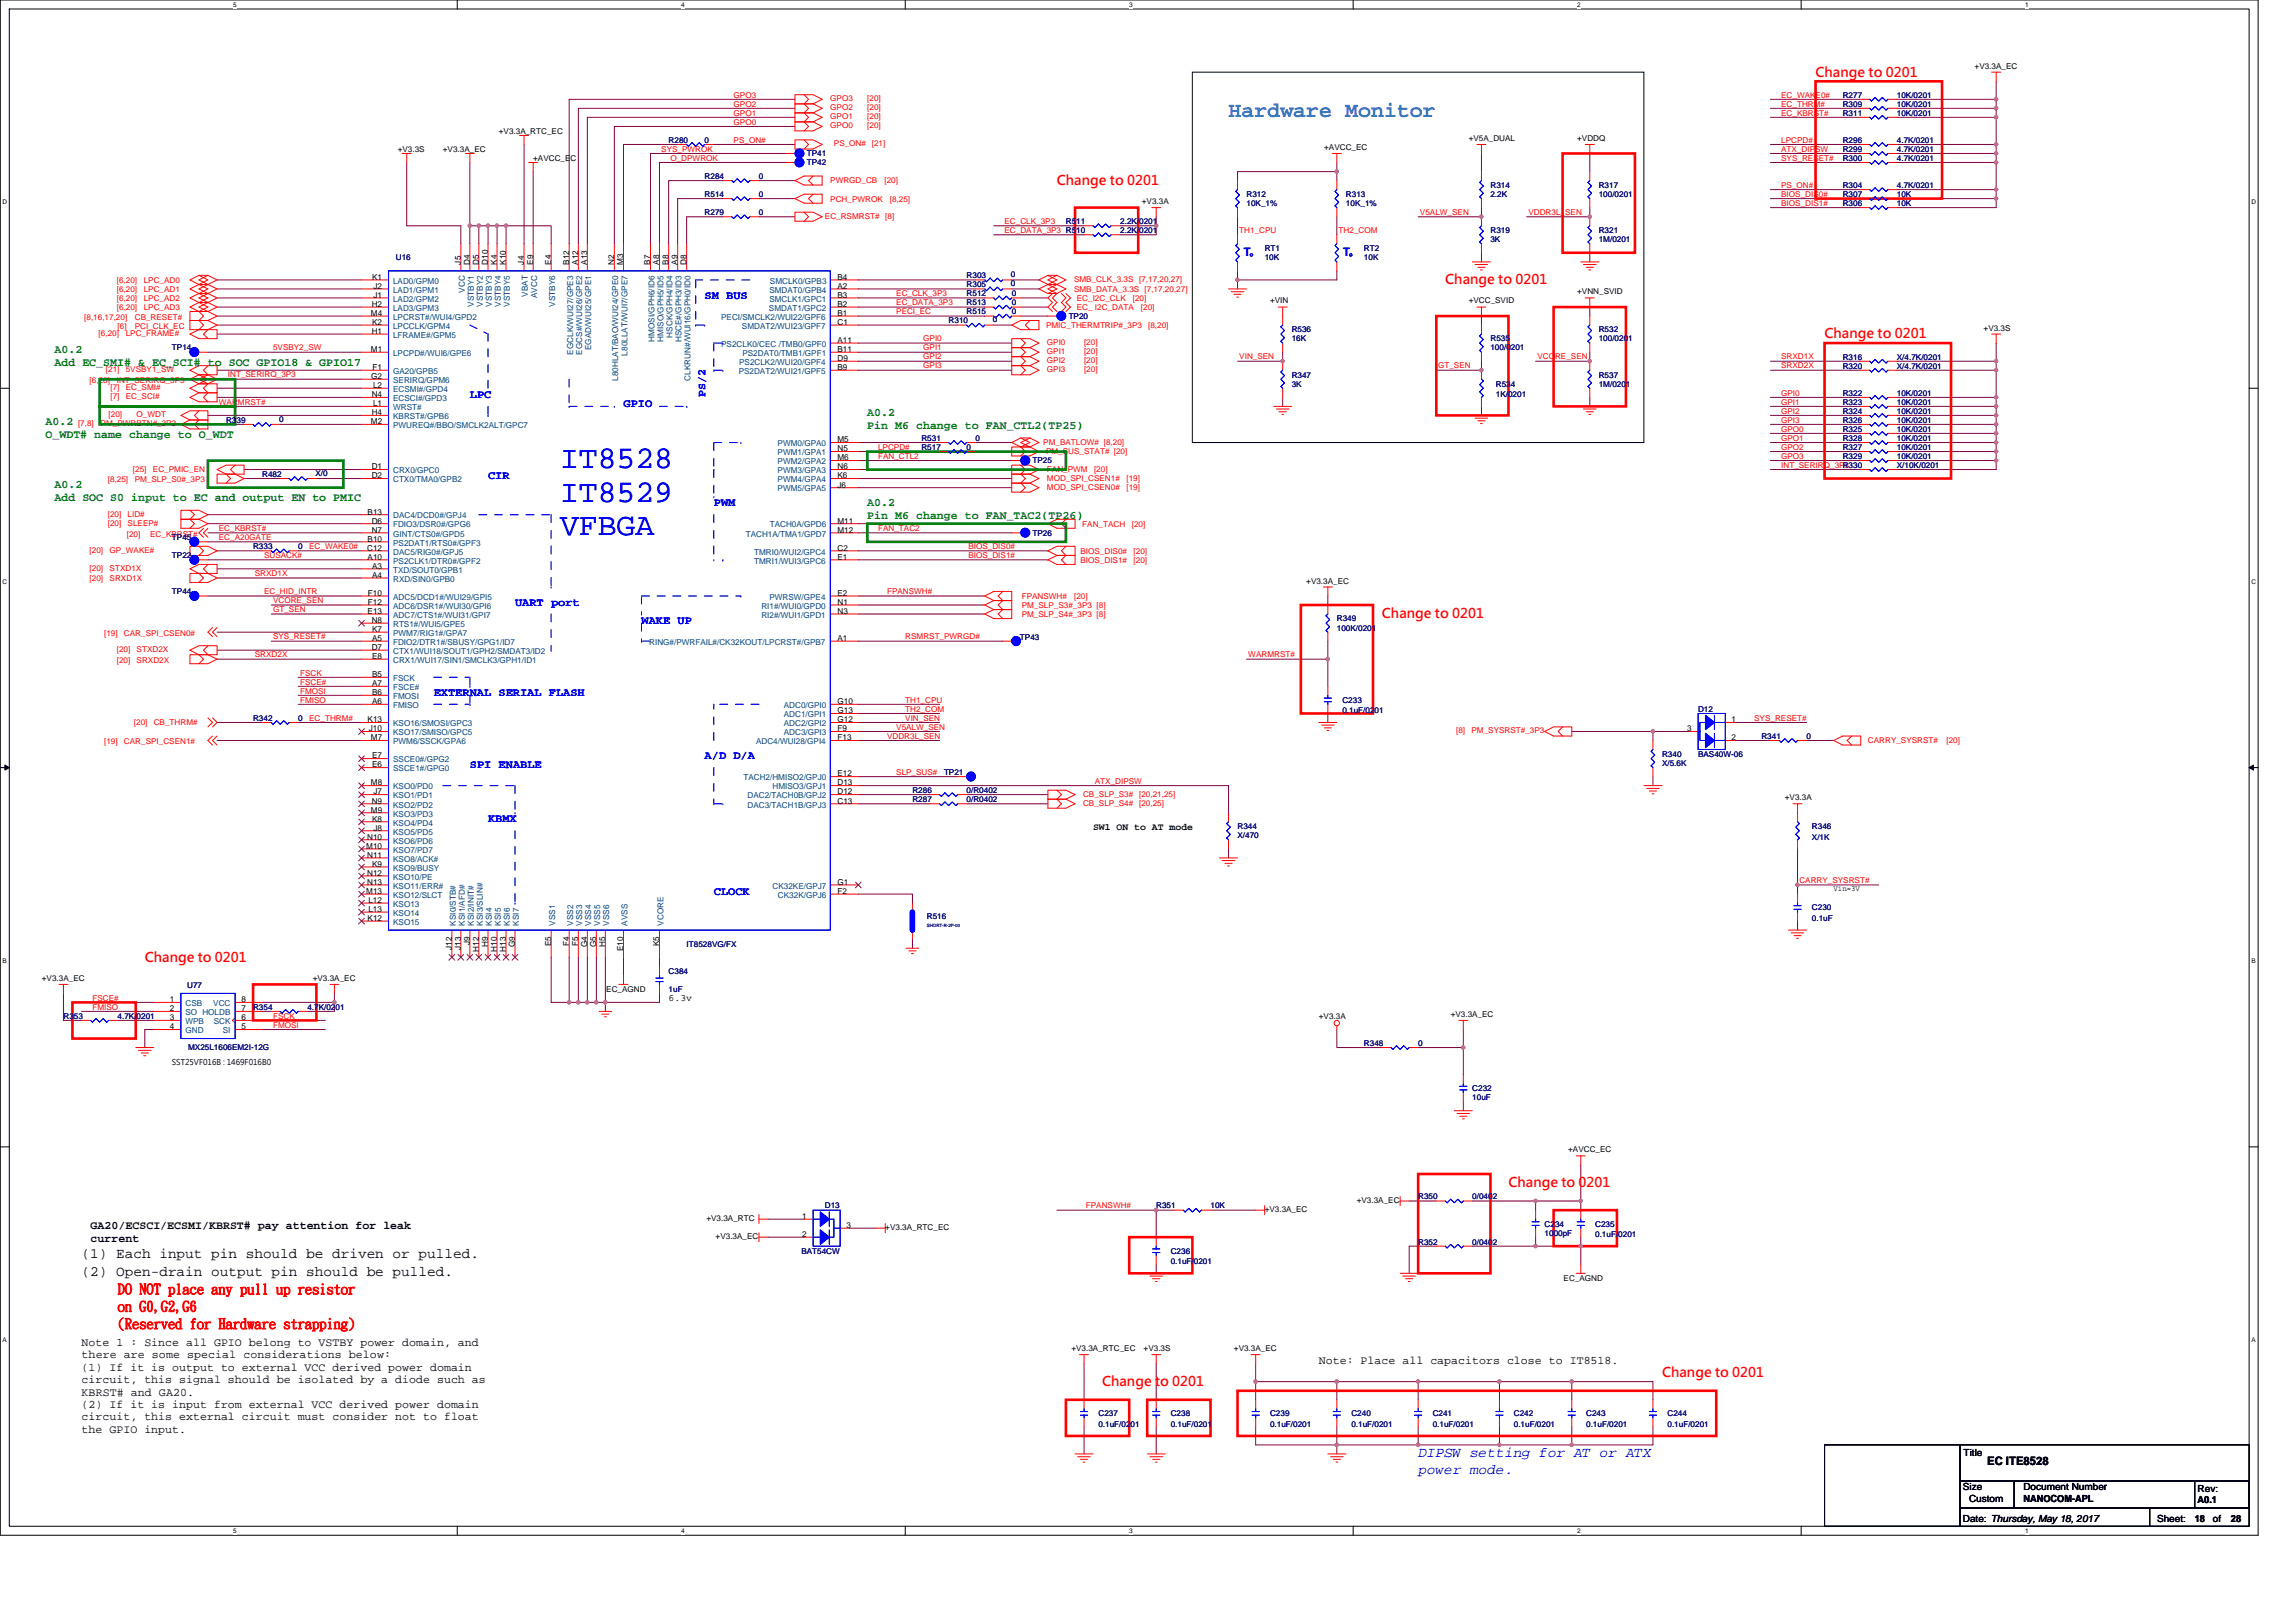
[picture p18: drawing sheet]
<svg xmlns="http://www.w3.org/2000/svg" width="297mm" height="210mm" viewBox="0 0 297 210" stroke-linecap="round" stroke-linejoin="round" font-family="sans-serif">
<defs><g id="words">
<g font-size="4.1" fill="#00f">
<text x="72.5" y="60.5">IT8528</text>
<text x="72.5" y="64.9">IT8529</text>
<text x="72.5" y="69.3">VFBGA</text>
</g>
<text font-size="2.8" fill="#0080ff" x="158.9" y="15.2">Hardware Monitor</text>
<g font-size="1.9">
<text x="10.6" y="165.1">(2) Open-drain output pin should be pulled.</text>
<text x="10.6" y="162.7">(1) Each input pin should be driven or pulled.</text>
</g>
<g font-size="1.9" fill="#f00">
<text x="15.2" y="167.4">DO NOT place any pull up resistor</text>
<text x="15.2" y="169.6">on G0,G2,G6</text>
<text x="15.2" y="171.9">(Reserved for Hardware strapping)</text>
</g>
<g font-size="1.9" fill="#00f">
<text x="183.5" y="188.5">DIPSW setting for AT or ATX</text>
<text x="183.5" y="190.6">power mode.</text>
</g>
<g font-size="1.7" fill="#f00">
<text x="234.9" y="9.9">Change to 0201</text>
<text x="136.7" y="23.9">Change to 0201</text>
<text x="187" y="36.8">Change to 0201</text>
<text x="236" y="43.8">Change to 0201</text>
<text x="178.8" y="80">Change to 0201</text>
<text x="18.7" y="124.4">Change to 0201</text>
<text x="195.2" y="153.6">Change to 0201</text>
<text x="142.6" y="179.3">Change to 0201</text>
<text x="215" y="178.2">Change to 0201</text>
</g>
<g font-size="1.5" fill="#00f">
<text x="160.9" y="33.1">T</text>
<text x="173.8" y="33.1">T</text>
<text x="91.2" y="38.6">SM BUS</text>
<text x="60.8" y="51.5">LPC</text>
<text x="80.7" y="52.7">GPIO</text>
<text x="91.3" y="51.4" transform="rotate(-90 91.3 51.4)">PS/2</text>
<text x="63.1" y="62">CIR</text>
<text x="92.3" y="65.5">PWM</text>
<text x="66.6" y="78.4">UART port</text>
<text x="83" y="80.7">WAKE UP</text>
<text x="56.1" y="90">EXTERNAL SERIAL FLASH</text>
<text x="60.8" y="99.4">SPI ENABLE</text>
<text x="91.2" y="98.2">A/D D/A</text>
<text x="63.1" y="106.4">KBMX</text>
<text x="92.3" y="115.7">CLOCK</text>
</g>
<g font-size="1.5" fill="#008000">
<text x="7" y="45.6">A0.2</text>
<text x="7" y="47.3">Add EC_SMI# &amp; EC_SCI# to SOC GPIO18 &amp; GPIO17</text>
<text x="112.2" y="53.8">A0.2</text>
<text x="5.9" y="55">A0.2</text>
<text x="5.9" y="56.7">O_WDT# name change to O_WDT</text>
<text x="112.2" y="55.5">Pin M6 change to FAN_CTL2(TP25)</text>
<text x="7" y="63.2">A0.2</text>
<text x="7" y="64.9">Add SOC S0 input to EC and output EN to PMIC</text>
<text x="112.2" y="65.5">A0.2</text>
<text x="112.2" y="67.2">Pin M6 change to FAN_TAC2(TP26)</text>
</g>
<g font-size="1.5">
<text x="11.7" y="159">GA20/ECSCI/ECSMI/KBRST# pay attention for leak</text>
<text x="11.7" y="160.7">current</text>
<text x="10.6" y="174.1">Note 1 : Since all GPIO belong to VSTBY power domain, and</text>
<text x="10.6" y="175.7">there are some special considerations below:</text>
<text x="10.6" y="177.3">(1) If it is output to external VCC derived power domain</text>
<text x="10.6" y="178.9">circuit, this signal should be isolated by a diode such as</text>
<text x="170.6" y="176.5">Note: Place all capacitors close to IT8518.</text>
<text x="10.6" y="180.6">KBRST# and GA20.</text>
<text x="10.6" y="182.2">(2) If it is input from external VCC derived power domain</text>
<text x="10.6" y="183.8">circuit, this external circuit must consider not to float</text>
<text x="10.6" y="185.4">the GPIO input.</text>
<text x="257.1" y="189.5">EC ITE8528</text>
</g>
<g font-size="1.3">
<text x="141.4" y="107.4">SW1 ON to AT mode</text>
<text x="86.5" y="129.6">6.3v</text>
<text x="254" y="188.3">Title</text>
<text x="253.9" y="192.8">Size</text>
<text x="253.9" y="196.8">Date: Thursday, May 18, 2017</text>
<text x="254.7" y="194.3">Custom</text>
<text x="261.8" y="192.8">Document Number</text>
<text x="261.8" y="194.3">NANOCOM-APL</text>
<text x="279.1" y="196.8">Sheet:</text>
<text x="283.9" y="196.9">18</text>
<text x="284.3" y="194.4">A0.1</text>
<text x="284.3" y="193">Rev:</text>
<text x="286.3" y="196.8">of</text>
<text x="288.6" y="196.9">28</text>
</g>
<g font-size="1.1">
<text x="59.6" y="34.2" transform="rotate(-90 59.6 34.2)">J5</text>
<text x="60.8" y="34.2" transform="rotate(-90 60.8 34.2)">D4</text>
<text x="61.9" y="34.2" transform="rotate(-90 61.9 34.2)">D5</text>
<text x="63.1" y="34.2" transform="rotate(-90 63.1 34.2)">D10</text>
<text x="64.3" y="34.2" transform="rotate(-90 64.3 34.2)">K4</text>
<text x="65.4" y="34.2" transform="rotate(-90 65.4 34.2)">K10</text>
<text x="67.8" y="34.2" transform="rotate(-90 67.8 34.2)">J4</text>
<text x="69" y="34.2" transform="rotate(-90 69 34.2)">E9</text>
<text x="71.3" y="34.2" transform="rotate(-90 71.3 34.2)">E4</text>
<text x="73.6" y="34.2" transform="rotate(-90 73.6 34.2)">B12</text>
<text x="74.8" y="34.2" transform="rotate(-90 74.8 34.2)">A12</text>
<text x="76" y="34.2" transform="rotate(-90 76 34.2)">A13</text>
<text x="79.5" y="34.2" transform="rotate(-90 79.5 34.2)">N2</text>
<text x="80.6" y="34.2" transform="rotate(-90 80.6 34.2)">M3</text>
<text x="84.1" y="34.2" transform="rotate(-90 84.1 34.2)">B7</text>
<text x="85.3" y="34.2" transform="rotate(-90 85.3 34.2)">A8</text>
<text x="86.5" y="34.2" transform="rotate(-90 86.5 34.2)">B8</text>
<text x="87.6" y="34.2" transform="rotate(-90 87.6 34.2)">A9</text>
<text x="88.8" y="34.2" transform="rotate(-90 88.8 34.2)">D8</text>
<text x="48" y="40.9">M4</text>
<text x="48.1" y="39.7">H2</text>
<text x="48.2" y="36.2">K1</text>
<text x="48.3" y="37.4">J2</text>
<text x="48.3" y="38.5">J1</text>
<text x="108.3" y="40.9">B1</text>
<text x="108.3" y="36.2">B4</text>
<text x="108.3" y="38.5">B3</text>
<text x="108.3" y="37.4">A2</text>
<text x="108.3" y="39.7">B2</text>
<text x="48" y="45.6">M1</text>
<text x="48.1" y="43.2">H1</text>
<text x="48.2" y="42">K2</text>
<text x="48.2" y="47.9">F1</text>
<text x="108.3" y="44.4">A11</text>
<text x="108.3" y="45.6">B11</text>
<text x="108.3" y="46.7">D9</text>
<text x="108.3" y="42">C1</text>
<text x="108.3" y="47.9">B9</text>
<text x="48" y="49">G2</text>
<text x="48.1" y="51.4">N4</text>
<text x="48.1" y="53.7">H4</text>
<text x="48.3" y="52.6">L1</text>
<text x="48.3" y="50.2">L2</text>
<text x="48" y="54.9">M2</text>
<text x="108.3" y="57.2">M5</text>
<text x="108.3" y="58.4">N5</text>
<text x="108.3" y="59.6">M6</text>
<text x="48.1" y="61.9">D2</text>
<text x="48.1" y="60.7">D1</text>
<text x="108.3" y="60.7">N6</text>
<text x="108.3" y="61.9">K6</text>
<text x="108.3" y="63.1">J6</text>
<text x="47.5" y="71.2">C12</text>
<text x="47.6" y="70.1">B10</text>
<text x="47.6" y="66.6">B13</text>
<text x="48.1" y="67.7">D6</text>
<text x="48.1" y="68.9">N7</text>
<text x="108.3" y="68.9">M12</text>
<text x="108.3" y="67.7">M11</text>
<text x="108.3" y="71.2">C2</text>
<text x="47.6" y="72.4">A10</text>
<text x="47.6" y="77.1">F10</text>
<text x="48.2" y="73.6">A3</text>
<text x="48.2" y="74.8">A4</text>
<text x="108.3" y="77.1">E2</text>
<text x="108.3" y="72.4">E1</text>
<text x="47.6" y="79.4">E13</text>
<text x="47.6" y="78.3">F12</text>
<text x="48.1" y="80.6">N8</text>
<text x="48.2" y="81.8">K7</text>
<text x="48.2" y="82.9">A5</text>
<text x="108.3" y="78.3">N1</text>
<text x="108.3" y="79.4">N3</text>
<text x="108.3" y="82.9">A1</text>
<text x="48.1" y="84.1">D7</text>
<text x="48.2" y="87.6">B5</text>
<text x="48.2" y="88.8">A7</text>
<text x="48.2" y="85.3">E8</text>
<text x="48.2" y="89.9">B6</text>
<text x="47.6" y="93.5">K13</text>
<text x="47.7" y="94.6">J10</text>
<text x="48" y="95.8">M7</text>
<text x="48.2" y="91.1">A6</text>
<text x="108.3" y="95.8">F13</text>
<text x="108.3" y="91.1">G10</text>
<text x="108.3" y="92.3">G13</text>
<text x="108.3" y="93.5">G12</text>
<text x="108.3" y="94.6">F9</text>
<text x="218.3" y="94.6">3</text>
<text x="224" y="93.5">1</text>
<text x="224" y="95.8">2</text>
<text x="48" y="101.6">M8</text>
<text x="48.2" y="99.3">E6</text>
<text x="48.2" y="98.1">E7</text>
<text x="108.3" y="100.5">E12</text>
<text x="108.3" y="101.6">D13</text>
<text x="48" y="105.1">M9</text>
<text x="48.1" y="104">N9</text>
<text x="48.2" y="106.3">K8</text>
<text x="48.3" y="102.8">J7</text>
<text x="48.3" y="107.5">J8</text>
<text x="108.3" y="104">C13</text>
<text x="108.3" y="102.8">D12</text>
<text x="47.4" y="109.8">M10</text>
<text x="47.5" y="108.6">N10</text>
<text x="47.5" y="111">N11</text>
<text x="47.5" y="113.3">N12</text>
<text x="48.2" y="112.1">K9</text>
<text x="47.4" y="115.7">M13</text>
<text x="47.5" y="114.5">N13</text>
<text x="47.6" y="119.1">K12</text>
<text x="47.7" y="116.8">L12</text>
<text x="47.7" y="118">L13</text>
<text x="108.3" y="114.5">G1</text>
<text x="108.3" y="115.7">F2</text>
<text x="58.4" y="122.9" transform="rotate(-90 58.4 122.9)">J12</text>
<text x="59.6" y="122.9" transform="rotate(-90 59.6 122.9)">J13</text>
<text x="60.8" y="122.3" transform="rotate(-90 60.8 122.3)">J9</text>
<text x="61.9" y="123.1" transform="rotate(-90 61.9 123.1)">H12</text>
<text x="63.1" y="122.5" transform="rotate(-90 63.1 122.5)">H9</text>
<text x="64.3" y="123.1" transform="rotate(-90 64.3 123.1)">H10</text>
<text x="65.4" y="123.1" transform="rotate(-90 65.4 123.1)">H13</text>
<text x="66.6" y="122.6" transform="rotate(-90 66.6 122.6)">G9</text>
<text x="71.3" y="122.4" transform="rotate(-90 71.3 122.4)">E5</text>
<text x="73.6" y="122.4" transform="rotate(-90 73.6 122.4)">F4</text>
<text x="74.8" y="122.4" transform="rotate(-90 74.8 122.4)">F5</text>
<text x="76" y="122.6" transform="rotate(-90 76 122.6)">G4</text>
<text x="77.1" y="122.6" transform="rotate(-90 77.1 122.6)">G5</text>
<text x="78.3" y="122.5" transform="rotate(-90 78.3 122.5)">H5</text>
<text x="80.6" y="123" transform="rotate(-90 80.6 123)">E10</text>
<text x="85.3" y="122.4" transform="rotate(-90 85.3 122.4)">K5</text>
<text x="22" y="129.7">1</text>
<text x="22" y="130.8">2</text>
<text x="22" y="132">3</text>
<text x="31.2" y="129.7">8</text>
<text x="31.2" y="130.8">7</text>
<text x="31.2" y="132">6</text>
<text x="22" y="133.2">4</text>
<text x="31.2" y="133.2">5</text>
<text x="103.8" y="157.7">1</text>
<text x="103.8" y="160">2</text>
<text x="109.5" y="158.9">3</text>
</g>
<g font-size="1.1" fill="#004080">
<text x="50.9" y="36.7">LAD0/GPM0</text>
<text x="50.9" y="37.9">LAD1/GPM1</text>
<text x="50.9" y="39">LAD2/GPM2</text>
<text x="50.9" y="40.2">LAD3/GPM3</text>
<text x="50.9" y="41.4">LPCRST#/WUI4/GPD2</text>
<text x="60.1" y="37.9" transform="rotate(-90 60.1 37.9)">VCC</text>
<text x="61.3" y="39.7" transform="rotate(-90 61.3 39.7)">VSTBY1</text>
<text x="62.5" y="39.7" transform="rotate(-90 62.5 39.7)">VSTBY2</text>
<text x="63.6" y="39.7" transform="rotate(-90 63.6 39.7)">VSTBY3</text>
<text x="64.8" y="39.7" transform="rotate(-90 64.8 39.7)">VSTBY4</text>
<text x="66" y="39.7" transform="rotate(-90 66 39.7)">VSTBY5</text>
<text x="68.3" y="38.4" transform="rotate(-90 68.3 38.4)">VBAT</text>
<text x="69.5" y="38.6" transform="rotate(-90 69.5 38.6)">AVCC</text>
<text x="71.8" y="39.7" transform="rotate(-90 71.8 39.7)">VSTBY6</text>
<text x="93.3" y="41.4">PECI/SMCLK2/WUI22/GPF6</text>
<text x="99.5" y="40.2">SMDAT1/GPC2</text>
<text x="99.5" y="39">SMCLK1/GPC1</text>
<text x="99.5" y="37.9">SMDAT0/GPB4</text>
<text x="99.6" y="36.7">SMCLK0/GPB3</text>
<text x="50.9" y="42.5">LPCCLK/GPM4</text>
<text x="50.9" y="43.7">LFRAME#/GPM5</text>
<text x="50.9" y="46.1">LPCPD#/WUI6/GPE6</text>
<text x="74.1" y="45.9" transform="rotate(-90 74.1 45.9)">EGCLK/WUI27/GPE3</text>
<text x="75.3" y="45.9" transform="rotate(-90 75.3 45.9)">EGCS#/WUI26/GPE2</text>
<text x="76.5" y="45.3" transform="rotate(-90 76.5 45.3)">EGAD/WUI25/GPE1</text>
<text x="81.2" y="46" transform="rotate(-90 81.2 46)">L80LLAT/WUI7/GPE7</text>
<text x="84.7" y="44.2" transform="rotate(-90 84.7 44.2)">HMOSI/GPH6/ID6</text>
<text x="85.8" y="44.2" transform="rotate(-90 85.8 44.2)">HMISO/GPH5/ID5</text>
<text x="87" y="43.7" transform="rotate(-90 87 43.7)">HSCK/GPH4/ID4</text>
<text x="88.2" y="44.3" transform="rotate(-90 88.2 44.3)">HSCE#/GPH3/ID3</text>
<text x="93.3" y="44.9">PS2CLK0/CEC /TMB0/GPF0</text>
<text x="95.6" y="47.2">PS2CLK2/WUI20/GPF4</text>
<text x="96" y="42.5">SMDAT2/WUI23/GPF7</text>
<text x="96.1" y="46.1">PS2DAT0/TMB1/GPF1</text>
<text x="50.9" y="53.1">WRST#</text>
<text x="50.9" y="49.6">SERIRQ/GPM6</text>
<text x="50.9" y="50.7">ECSMI#/GPD4</text>
<text x="50.9" y="51.9">ECSCI#/GPD3</text>
<text x="50.9" y="48.4">GA20/GPB5</text>
<text x="80" y="49.3" transform="rotate(-90 80 49.3)">L80HLAT/BAO/WUI24/GPE0</text>
<text x="89.3" y="49.2" transform="rotate(-90 89.3 49.2)">CLKRUN#/WUI16/GPH0/ID0</text>
<text x="95.6" y="48.4">PS2DAT2/WUI21/GPF5</text>
<text x="50.9" y="54.2">KBRST#/GPB6</text>
<text x="50.9" y="55.4">PWUREQ#/BBO/SMCLK2ALT/GPC7</text>
<text x="100.6" y="57.7">PWM0/GPA0</text>
<text x="100.6" y="58.9">PWM1/GPA1</text>
<text x="50.9" y="62.4">CTX0/TMA0/GPB2</text>
<text x="50.9" y="61.2">CRX0/GPC0</text>
<text x="100.6" y="60.1">PWM2/GPA2</text>
<text x="100.6" y="61.2">PWM3/GPA3</text>
<text x="100.6" y="62.4">PWM4/GPA4</text>
<text x="100.6" y="63.6">PWM5/GPA5</text>
<text x="50.9" y="68.2">FDIO3/DSR0#/GPG6</text>
<text x="50.9" y="70.6">PS2DAT1/RTS0#/GPF3</text>
<text x="50.9" y="69.4">GINT/CTS0#/GPD5</text>
<text x="50.9" y="71.8">DAC5/RIG0#/GPJ5</text>
<text x="50.9" y="67.1">DAC4/DCD0#/GPJ4</text>
<text x="96.5" y="69.4">TACH1A/TMA1/GPD7</text>
<text x="97.6" y="71.8">TMRI0/WUI2/GPC4</text>
<text x="99.6" y="68.2">TACH0A/GPD6</text>
<text x="50.9" y="72.9">PS2CLK1/DTR0#/GPF2</text>
<text x="50.9" y="74.1">TXD/SOUT0/GPB1</text>
<text x="50.9" y="75.3">RXD/SIN0/GPB0</text>
<text x="50.9" y="77.6">ADC5/DCD1#/WUI29/GPI5</text>
<text x="97.6" y="72.9">TMRI1/WUI3/GPC6</text>
<text x="99.5" y="77.6">PWRSW/GPE4</text>
<text x="50.9" y="81.1">RTS1#/WUI5/GPE5</text>
<text x="50.9" y="82.3">PWM7/RIG1#/GPA7</text>
<text x="50.9" y="78.8">ADC6/DSR1#/WUI30/GPI6</text>
<text x="50.9" y="79.9">ADC7/CTS1#/WUI31/GPI7</text>
<text x="50.9" y="83.4">FDIO2/DTR1#/SBUSY/GPG1/ID7</text>
<text x="84" y="83.4">RING#/PWRFAIL#/CK32KOUT/LPCRST#/GPB7</text>
<text x="98.5" y="78.8">RI1#/WUI0/GPD0</text>
<text x="98.5" y="79.9">RI2#/WUI1/GPD1</text>
<text x="50.9" y="88.1">FSCK</text>
<text x="50.9" y="89.3">FSCE#</text>
<text x="50.9" y="85.8">CRX1/WUI17/SIN1/SMCLK3/GPH1/ID1</text>
<text x="50.9" y="84.6">CTX1/WUI18/SOUT1/GPH2/SMDAT3/ID2</text>
<text x="50.9" y="94">KSO16/SMOSI/GPC3</text>
<text x="50.9" y="90.4">FMOSI</text>
<text x="50.9" y="91.6">FMISO</text>
<text x="50.9" y="95.1">KSO17/SMISO/GPC5</text>
<text x="101.4" y="91.6">ADC0/GPI0</text>
<text x="101.4" y="92.8">ADC1/GPI1</text>
<text x="101.4" y="94">ADC2/GPI2</text>
<text x="101.4" y="95.1">ADC3/GPI3</text>
<text x="50.9" y="99.8">SSCE1#/GPG0</text>
<text x="50.9" y="98.6">SSCE0#/GPG2</text>
<text x="50.9" y="96.3">PWM6/SSCK/GPA6</text>
<text x="96.2" y="101">TACH2/HMISO2/GPJ0</text>
<text x="97.8" y="96.3">ADC4/WUI28/GPI4</text>
<text x="50.9" y="102.1">KSO0/PD0</text>
<text x="50.9" y="103.3">KSO1/PD1</text>
<text x="50.9" y="104.5">KSO2/PD2</text>
<text x="50.9" y="105.6">KSO3/PD3</text>
<text x="50.9" y="106.8">KSO4/PD4</text>
<text x="50.9" y="108">KSO5/PD5</text>
<text x="96.7" y="104.5">DAC3/TACH1B/GPJ3</text>
<text x="96.7" y="103.3">DAC2/TACH0B/GPJ2</text>
<text x="99.9" y="102.1">HMISO3/GPJ1</text>
<text x="50.9" y="109.1">KSO6/PD6</text>
<text x="50.9" y="110.3">KSO7/PD7</text>
<text x="50.9" y="111.5">KSO8/ACK#</text>
<text x="50.9" y="112.6">KSO9/BUSY</text>
<text x="50.9" y="113.8">KSO10/PE</text>
<text x="50.9" y="115">KSO11/ERR#</text>
<text x="50.9" y="116.2">KSO12/SLCT</text>
<text x="50.9" y="117.3">KSO13</text>
<text x="50.9" y="118.5">KSO14</text>
<text x="50.9" y="119.7">KSO15</text>
<text x="59" y="119.7" transform="rotate(-90 59 119.7)">KSI0/STB#</text>
<text x="60.1" y="119.7" transform="rotate(-90 60.1 119.7)">KSI1/AFD#</text>
<text x="61.3" y="119.7" transform="rotate(-90 61.3 119.7)">KSI2/INIT#</text>
<text x="62.5" y="119.7" transform="rotate(-90 62.5 119.7)">KSI3/SLIN#</text>
<text x="63.6" y="119.7" transform="rotate(-90 63.6 119.7)">KSI4</text>
<text x="64.8" y="119.7" transform="rotate(-90 64.8 119.7)">KSI5</text>
<text x="66" y="119.7" transform="rotate(-90 66 119.7)">KSI6</text>
<text x="67.1" y="119.7" transform="rotate(-90 67.1 119.7)">KSI7</text>
<text x="71.8" y="119.7" transform="rotate(-90 71.8 119.7)">VSS1</text>
<text x="74.1" y="119.7" transform="rotate(-90 74.1 119.7)">VSS2</text>
<text x="75.3" y="119.7" transform="rotate(-90 75.3 119.7)">VSS3</text>
<text x="76.5" y="119.7" transform="rotate(-90 76.5 119.7)">VSS4</text>
<text x="77.7" y="119.7" transform="rotate(-90 77.7 119.7)">VSS5</text>
<text x="78.8" y="119.7" transform="rotate(-90 78.8 119.7)">VSS6</text>
<text x="81.2" y="119.7" transform="rotate(-90 81.2 119.7)">AVSS</text>
<text x="85.8" y="119.7" transform="rotate(-90 85.8 119.7)">VCORE</text>
<text x="99.9" y="115">CK32KE/GPJ7</text>
<text x="100.6" y="116.2">CK32K/GPJ6</text>
<text x="24" y="130.2">CSB</text>
<text x="24" y="131.3">SO HOLDB</text>
<text x="27.6" y="130.2">VCC</text>
<text x="24" y="132.5">WPB</text>
<text x="24" y="133.7">GND</text>
<text x="27.7" y="132.5">SCK</text>
<text x="28.8" y="133.7">SI</text>
</g>
<g font-size="1">
<text x="255.5" y="8.9">+V3.3A_EC</text>
<text x="64.5" y="17.3">+V3.3A_RTC_EC</text>
<text x="51.5" y="19.6">+V3.3S</text>
<text x="57.3" y="19.6">+V3.3A_EC</text>
<text x="69" y="20.8">+AVCC_EC</text>
<text x="171.3" y="19.4">+AVCC_EC</text>
<text x="190" y="18.2">+V5A_DUAL</text>
<text x="204" y="18.2">+VDDQ</text>
<text x="147.7" y="26.4">+V3.3A</text>
<text x="164.3" y="39.3">+VIN</text>
<text x="190" y="39.3">+VCC_SVID</text>
<text x="204" y="38.1">+VNN_SVID</text>
<text x="256.6" y="42.8">+V3.3S</text>
<text x="169" y="75.5">+V3.3A_EC</text>
<text x="230.9" y="103.5">+V3.3A</text>
<text x="237.2" y="115.3">Vin=3V</text>
<text x="5.4" y="126.9">+V3.3A_EC</text>
<text x="40.5" y="126.9">+V3.3A_EC</text>
<text x="78.4" y="128.3">EC_AGND</text>
<text x="170.6" y="131.8">+V3.3A</text>
<text x="187.7" y="131.6">+V3.3A_EC</text>
<text x="22.2" y="137.7">SST25VF016B : 1469F016B0</text>
<text x="202.9" y="149.1">+AVCC_EC</text>
<text x="175.5" y="155.6">+V3.3A_EC</text>
<text x="91.4" y="158">+V3.3A_RTC</text>
<text x="92.6" y="160.3">+V3.3A_EC</text>
<text x="114.5" y="159.2">+V3.3A_RTC_EC</text>
<text x="163.6" y="156.8">+V3.3A_EC</text>
<text x="202.3" y="165.7">EC_AGND</text>
<text x="138.6" y="174.8">+V3.3A_RTC_EC</text>
<text x="148" y="174.8">+V3.3S</text>
<text x="159.6" y="174.8">+V3.3A_EC</text>
</g>
<g font-size="1" fill="#f00">
<text x="94.9" y="13.8">GPO2</text>
<text x="94.9" y="12.6">GPO3</text>
<text x="94.9" y="16.1">GPO0</text>
<text x="94.9" y="14.9">GPO1</text>
<text x="107.4" y="16.6">GPO0</text>
<text x="107.4" y="15.4">GPO1</text>
<text x="107.4" y="14.3">GPO2</text>
<text x="107.4" y="13.1">GPO3</text>
<text x="112.2" y="16.6">[20]</text>
<text x="112.2" y="15.4">[20]</text>
<text x="112.2" y="14.3">[20]</text>
<text x="112.2" y="13.1">[20]</text>
<text x="230.4" y="12.6">EC_WAKE0#</text>
<text x="230.4" y="13.8">EC_THRM#</text>
<text x="230.4" y="14.9">EC_KBRST#</text>
<text x="85.6" y="19.6">SYS_PWROK</text>
<text x="86.7" y="20.8">O_DPWROK</text>
<text x="94.9" y="18.5">PS_ON#</text>
<text x="107.4" y="23.7">PWRGD_CB</text>
<text x="107.9" y="18.9">PS_ON#</text>
<text x="112.8" y="18.9">[21]</text>
<text x="114.4" y="23.7">[20]</text>
<text x="230.4" y="19.6">ATX_DIPSW</text>
<text x="230.4" y="20.8">SYS_RESET#</text>
<text x="230.4" y="18.5">LPCPD#</text>
<text x="106.7" y="28.3">EC_RSMRST# [8]</text>
<text x="107.4" y="26.1">PCH_PWROK</text>
<text x="115.1" y="26.1">[8,25]</text>
<text x="130" y="29">EC_CLK_3P3</text>
<text x="183.7" y="27.8">V5ALW_SEN</text>
<text x="197.7" y="27.8">VDDR3L_SEN</text>
<text x="230.4" y="24.3">PS_ON#</text>
<text x="230.4" y="25.5">BIOS_DIS0#</text>
<text x="230.4" y="26.6">BIOS_DIS1#</text>
<text x="130" y="30.1">EC_DATA_3P3 R510</text>
<text x="160.3" y="30.1">TH1_CPU</text>
<text x="173.2" y="30.1">TH2_COM</text>
<text x="10.9" y="41.4">[8,16,17,20]</text>
<text x="15.1" y="36.6">[6,20]</text>
<text x="15.1" y="37.8">[6,20]</text>
<text x="15.1" y="38.9">[6,20]</text>
<text x="15.1" y="40.1">[6,20]</text>
<text x="17.4" y="41.4">CB_RESET#</text>
<text x="18.6" y="36.6">LPC_AD0</text>
<text x="18.6" y="37.8">LPC_AD1</text>
<text x="18.6" y="38.9">LPC_AD2</text>
<text x="18.6" y="40.1">LPC_AD3</text>
<text x="115.9" y="38.3">EC_CLK_3P3</text>
<text x="115.9" y="39.5">EC_DATA_3P3</text>
<text x="115.9" y="40.7">PECI_EC</text>
<text x="139" y="37.8">SMB_DATA_3.3S [7,17,20,27]</text>
<text x="139" y="36.5">SMB_CLK_3.3S</text>
<text x="139.3" y="38.9">EC_I2C_CLK</text>
<text x="139.3" y="40.1">EC_ I2C_DATA</text>
<text x="146.6" y="38.9">[20]</text>
<text x="147.4" y="36.5">[7,17,20,27]</text>
<text x="147.6" y="40.1">[20]</text>
<text x="12.8" y="43.5">[6,20]</text>
<text x="15.2" y="42.5">[6]</text>
<text x="16.3" y="43.5">LPC_FRAME#</text>
<text x="17.4" y="42.5">PCI_CLK_EC</text>
<text x="35.3" y="45.3">5VSBY2_SW</text>
<text x="119.4" y="45.3">GPI1</text>
<text x="119.4" y="46.5">GPI2</text>
<text x="119.4" y="47.7">GPI3</text>
<text x="119.4" y="44.2">GPI0</text>
<text x="135.3" y="42.4">PMIC_THERMTRIP#_3P3</text>
<text x="135.4" y="45.8">GPI1</text>
<text x="135.4" y="47">GPI2</text>
<text x="135.4" y="44.6">GPI0</text>
<text x="140.2" y="45.8">[20]</text>
<text x="140.2" y="47">[20]</text>
<text x="140.2" y="44.6">[20]</text>
<text x="148.5" y="42.4">[8,20]</text>
<text x="160.3" y="46.5">VIN_SEN</text>
<text x="186.1" y="47.7">GT_SEN</text>
<text x="198.9" y="46.5">VCORE_SEN</text>
<text x="230.4" y="46.5">SRXD1X</text>
<text x="230.4" y="47.7">SRXD2X</text>
<text x="11.6" y="49.6">[6,20]</text>
<text x="13.7" y="48.2">[21]</text>
<text x="14.1" y="54">[20]</text>
<text x="14.3" y="50.5">[7]</text>
<text x="14.3" y="51.6">[7]</text>
<text x="15.1" y="49.6">INT_SERIRQ_3P3</text>
<text x="16.3" y="48.2">5VSBY1_SW</text>
<text x="16.3" y="50.5">EC_SMI#</text>
<text x="16.3" y="51.6">EC_SCI#</text>
<text x="17.7" y="54">O_WDT</text>
<text x="28.3" y="52.3">WARMRST#</text>
<text x="29.5" y="48.8">INT_SERIRQ_3P3</text>
<text x="135.4" y="48.2">GPI3</text>
<text x="140.2" y="48.2">[20]</text>
<text x="230.4" y="52.3">GPI1</text>
<text x="230.4" y="51.2">GPI0</text>
<text x="230.4" y="53.5">GPI2</text>
<text x="10.1" y="55.2">[7,8]</text>
<text x="13" y="55.2">PM_PWRBTN#_3P3</text>
<text x="113.6" y="58.2">LPCPD#</text>
<text x="113.6" y="59.4">FAN_CTL2</text>
<text x="135" y="57.6">PM_BATLOW# [8,20]</text>
<text x="135.3" y="58.7">PM_SUS_STAT# [20]</text>
<text x="230.4" y="54.7">GPI3</text>
<text x="230.4" y="57">GPO1</text>
<text x="230.4" y="55.8">GPO0</text>
<text x="230.4" y="59.4">GPO3</text>
<text x="230.4" y="58.2">GPO2</text>
<text x="13.9" y="62.4">[8,25]</text>
<text x="17.2" y="61">[25]</text>
<text x="17.4" y="62.4">PM_SLP_S0#_3P3</text>
<text x="19.8" y="61">EC_PMIC_EN</text>
<text x="135.4" y="61">FAN_PWM</text>
<text x="135.4" y="62.2">MOD_SPI_CSEN1#</text>
<text x="135.4" y="63.3">MOD_SPI_CSEN0#</text>
<text x="141.5" y="61">[20]</text>
<text x="145.7" y="62.2">[19]</text>
<text x="145.7" y="63.3">[19]</text>
<text x="230.4" y="60.5">INT_SERIRQ_3P3</text>
<text x="11.6" y="71.5">[20]</text>
<text x="13.9" y="66.8">[20]</text>
<text x="13.9" y="68">[20]</text>
<text x="14.2" y="71.5">GP_WAKE#</text>
<text x="16.4" y="69.4">[20]</text>
<text x="16.5" y="66.8">LID#</text>
<text x="16.5" y="68">SLEEP#</text>
<text x="19.4" y="69.4">EC_KBRST#</text>
<text x="28.3" y="69.9">EC_A20GATE</text>
<text x="28.3" y="68.7">EC_KBRST#</text>
<text x="40" y="71">EC_WAKE0#</text>
<text x="113.6" y="68.7">FAN_TAC2</text>
<text x="125.3" y="71">BIOS_DIS0#</text>
<text x="139.8" y="71.6">BIOS_DIS0#</text>
<text x="140" y="68.1">FAN_TACH</text>
<text x="146.4" y="68.1">[20]</text>
<text x="146.7" y="71.6">[20]</text>
<text x="11.6" y="73.9">[20]</text>
<text x="11.6" y="75.1">[20]</text>
<text x="14.2" y="73.9">STXD1X</text>
<text x="14.2" y="75.1">SRXD1X</text>
<text x="33" y="74.5">SRXD1X</text>
<text x="34.2" y="76.9">EC_HID_INTR</text>
<text x="34.2" y="72.2">SUSACK#</text>
<text x="114.8" y="76.9">FPANSWH#</text>
<text x="125.3" y="72.2">BIOS_DIS1#</text>
<text x="132.2" y="77.5">FPANSWH#</text>
<text x="139" y="77.5">[20]</text>
<text x="139.8" y="72.8">BIOS_DIS1#</text>
<text x="146.7" y="72.8">[20]</text>
<text x="13.5" y="82.3">[19]</text>
<text x="16" y="82.3">CAR_SPI_CSEN0#</text>
<text x="35.3" y="82.7">SYS_RESET#</text>
<text x="35.3" y="78">VCORE_SEN</text>
<text x="35.3" y="79.2">GT_SEN</text>
<text x="117.1" y="82.7">RSMRST_PWRGD#</text>
<text x="132.2" y="79.8">PM_SLP_S4#_3P3 [8]</text>
<text x="132.2" y="78.7">PM_SLP_S3#_3P3 [8]</text>
<text x="15.1" y="84.4">[20]</text>
<text x="15.1" y="85.8">[20]</text>
<text x="17.7" y="84.4">STXD2X</text>
<text x="17.7" y="85.8">SRXD2X</text>
<text x="33" y="85">SRXD2X</text>
<text x="38.8" y="87.4">FSCK</text>
<text x="38.8" y="88.6">FSCE#</text>
<text x="38.8" y="89.7">FMOSI</text>
<text x="161.5" y="85">WARMRST#</text>
<text x="17.3" y="93.8">[20]</text>
<text x="19.9" y="93.8">CB_THRM#</text>
<text x="38.8" y="90.9">FMISO</text>
<text x="40" y="93.2">EC_THRM#</text>
<text x="114.8" y="95.6">VDDR3L_SEN</text>
<text x="115.9" y="94.4">V5ALW_SEN</text>
<text x="117.1" y="93.2">VIN_SEN</text>
<text x="117.1" y="90.9">TH1_CPU</text>
<text x="117.1" y="92.1">TH2_COM</text>
<text x="188.4" y="94.9">[8]</text>
<text x="190.4" y="94.9">PM_SYSRST#_3P3</text>
<text x="226.9" y="93.2">SYS_RESET#</text>
<text x="13.5" y="96.3">[19]</text>
<text x="16" y="96.3">CAR_SPI_CSEN1#</text>
<text x="115.9" y="100.2">SLP_SUS#</text>
<text x="141.6" y="101.4">ATX_DIPSW</text>
<text x="241.7" y="96.2">CARRY_SYSRST#</text>
<text x="251.8" y="96.2">[20]</text>
<text x="140.1" y="103.1">CB_SLP_S3#</text>
<text x="140.1" y="104.2">CB_SLP_S4#</text>
<text x="147.4" y="103.1">[20,21,25]</text>
<text x="147.4" y="104.2">[20,25]</text>
<text x="232.8" y="114.3">CARRY_SYSRST#</text>
<text x="12" y="129.5">FSCE#</text>
<text x="12" y="130.6">FMISO</text>
<text x="35.3" y="131.8">FSCK</text>
<text x="35.3" y="133">FMOSI</text>
<text x="140.5" y="156.3">FPANSWH#</text>
</g>
<g font-size="1" fill="#000080">
<text x="238.4" y="12.6">R277</text>
<text x="238.4" y="15">R311</text>
<text x="238.4" y="13.8">R309</text>
<text x="245.4" y="12.6">10K/0201</text>
<text x="245.4" y="15">10K/0201</text>
<text x="245.4" y="13.8">10K/0201</text>
<text x="86.5" y="18.5">R280</text>
<text x="91.2" y="18.5">0</text>
<text x="91.2" y="23.2">R284</text>
<text x="98.2" y="23.2">0</text>
<text x="104.4" y="21.4">TP42</text>
<text x="104.4" y="20.2">TP41</text>
<text x="238.4" y="20.8">R300</text>
<text x="238.4" y="19.6">R299</text>
<text x="238.4" y="18.5">R296</text>
<text x="245.4" y="20.8">4.7K/0201</text>
<text x="245.4" y="19.6">4.7K/0201</text>
<text x="245.4" y="18.5">4.7K/0201</text>
<text x="91.2" y="27.8">R279</text>
<text x="91.2" y="25.5">R514</text>
<text x="98.2" y="27.8">0</text>
<text x="98.2" y="25.5">0</text>
<text x="137.9" y="29">R511</text>
<text x="144.9" y="29">2.2K/0201</text>
<text x="161.3" y="25.5">R312</text>
<text x="161.3" y="26.6">10K_1%</text>
<text x="174.1" y="25.5">R313</text>
<text x="174.1" y="26.6">10K_1%</text>
<text x="192.8" y="24.3">R314</text>
<text x="192.8" y="25.5">2.2K</text>
<text x="206.8" y="24.3">R317</text>
<text x="206.8" y="25.5">100/0201</text>
<text x="238.4" y="26.6">R306</text>
<text x="238.4" y="25.5">R307</text>
<text x="238.4" y="24.3">R304</text>
<text x="245.4" y="26.6">10K</text>
<text x="245.4" y="25.5">10K</text>
<text x="245.4" y="24.3">4.7K/0201</text>
<text x="51.2" y="33.7">U16</text>
<text x="130.8" y="35.9">0</text>
<text x="144.9" y="30.2">2.2K/0201</text>
<text x="163.6" y="32.5">RT1</text>
<text x="163.6" y="33.7">10K</text>
<text x="176.5" y="32.5">RT2</text>
<text x="176.5" y="33.7">10K</text>
<text x="192.8" y="30.2">R319</text>
<text x="192.8" y="31.3">3K</text>
<text x="206.8" y="30.2">R321</text>
<text x="206.8" y="31.3">1M/0201</text>
<text x="122.7" y="41.8">R310</text>
<text x="125" y="38.3">R512</text>
<text x="125" y="40.7">R515</text>
<text x="125" y="36">R303</text>
<text x="125" y="39.5">R513</text>
<text x="125" y="37.2">R305</text>
<text x="128.4" y="41.7">0</text>
<text x="130.8" y="37">0</text>
<text x="130.9" y="38.3">0</text>
<text x="130.9" y="40.7">0</text>
<text x="130.9" y="39.5">0</text>
<text x="138.3" y="41.3">TP20</text>
<text x="22.2" y="45.3">TP14</text>
<text x="167.1" y="43">R536</text>
<text x="167.1" y="44.2">16K</text>
<text x="192.8" y="44.2">R535</text>
<text x="192.8" y="45.3">100/0201</text>
<text x="206.8" y="43">R532</text>
<text x="206.8" y="44.2">100/0201</text>
<text x="238.4" y="46.5">R316</text>
<text x="238.4" y="47.7">R320</text>
<text x="245.4" y="46.5">X/4.7K/0201</text>
<text x="245.4" y="47.7">X/4.7K/0201</text>
<text x="167.1" y="48.9">R347</text>
<text x="167.1" y="50">3K</text>
<text x="193.5" y="50">R534</text>
<text x="193.5" y="51.4">1K/0201</text>
<text x="206.8" y="48.9">R537</text>
<text x="206.8" y="50">1M/0201</text>
<text x="238.4" y="51.2">R322</text>
<text x="238.4" y="53.5">R324</text>
<text x="238.4" y="52.4">R323</text>
<text x="245.4" y="51.2">10K/0201</text>
<text x="245.4" y="53.5">10K/0201</text>
<text x="245.4" y="52.4">10K/0201</text>
<text x="29.2" y="54.7">R339</text>
<text x="36.1" y="54.6">0</text>
<text x="119.2" y="57">R531</text>
<text x="119.2" y="58.2">R517</text>
<text x="125" y="58.2">0</text>
<text x="126.2" y="57">0</text>
<text x="133.6" y="59.9">TP25</text>
<text x="238.4" y="54.7">R326</text>
<text x="238.4" y="55.9">R325</text>
<text x="238.4" y="57">R328</text>
<text x="238.4" y="58.2">R327</text>
<text x="238.4" y="59.4">R329</text>
<text x="245.4" y="54.7">10K/0201</text>
<text x="245.4" y="55.9">10K/0201</text>
<text x="245.4" y="57">10K/0201</text>
<text x="245.4" y="58.2">10K/0201</text>
<text x="245.4" y="59.4">10K/0201</text>
<text x="33.9" y="61.7">R482</text>
<text x="40.8" y="61.6">X/0</text>
<text x="238.4" y="60.5">R330</text>
<text x="245.4" y="60.5">X/10K/0201</text>
<text x="22.2" y="69.9">TP45</text>
<text x="32.7" y="71.1">R333</text>
<text x="38.6" y="71.1">0</text>
<text x="133.6" y="69.3">TP26</text>
<text x="22.2" y="72.2">TP22</text>
<text x="22.2" y="76.9">TP44</text>
<text x="131.9" y="82.7">TP43</text>
<text x="172.9" y="80.4">R349</text>
<text x="172.9" y="81.6">100K/0201</text>
<text x="32.7" y="93.3">R342</text>
<text x="38.6" y="93.3">0</text>
<text x="173.7" y="90.9">C233</text>
<text x="173.7" y="92.3">0.1uF/0201</text>
<text x="219.7" y="92.1">D12</text>
<text x="227.9" y="95.6">R341</text>
<text x="233.7" y="95.6">0</text>
<text x="122.1" y="100.3">TP21</text>
<text x="215" y="97.9">R340</text>
<text x="215" y="99.1">X/5.6K</text>
<text x="219.7" y="97.9">BAS40W-06</text>
<text x="118" y="102.6">R286</text>
<text x="118" y="103.8">R287</text>
<text x="125" y="102.6">0/R0402</text>
<text x="125" y="103.8">0/R0402</text>
<text x="160.1" y="107.3">R344</text>
<text x="234.4" y="107.3">R346</text>
<text x="160.1" y="108.4">X/470</text>
<text x="234.4" y="108.7">X/1K</text>
<text x="119.9" y="119">R516</text>
<text x="234.4" y="117.8">C230</text>
<text x="234.4" y="119.2">0.1uF</text>
<text x="86.5" y="126">C384</text>
<text x="88.8" y="122.5">IT8528VG/FX</text>
<text x="8.2" y="131.8">R353</text>
<text x="15.2" y="131.8">4.7K/0201</text>
<text x="24.2" y="127.8">U77</text>
<text x="32.7" y="130.6">R354</text>
<text x="39.8" y="130.6">4.7K/0201</text>
<text x="86.5" y="128.3">1uF</text>
<text x="24.3" y="135.8">MX25L1606EM2I-12G</text>
<text x="176.5" y="135.3">R348</text>
<text x="183.5" y="135.3">0</text>
<text x="190.5" y="141.2">C232</text>
<text x="190.5" y="142.3">10uF</text>
<text x="183.5" y="155.2">R350</text>
<text x="190.5" y="155.2">0/0402</text>
<text x="106.7" y="156.3">D13</text>
<text x="149.6" y="156.3">R351</text>
<text x="156.6" y="156.3">10K</text>
<text x="183.5" y="161">R352</text>
<text x="190.5" y="161">0/0402</text>
<text x="199.8" y="158.7">C234</text>
<text x="199.8" y="159.9">1000pF</text>
<text x="206.4" y="158.7">C235</text>
<text x="206.4" y="160.1">0.1uF/0201</text>
<text x="103.7" y="162.2">BAT54CW</text>
<text x="151.5" y="162.2">C236</text>
<text x="151.5" y="163.6">0.1uF/0201</text>
<text x="142.1" y="183.2">C237</text>
<text x="142.1" y="184.6">0.1uF/0201</text>
<text x="151.5" y="183.2">C238</text>
<text x="151.5" y="184.6">0.1uF/0201</text>
<text x="164.3" y="183.2">C239</text>
<text x="164.3" y="184.6">0.1uF/0201</text>
<text x="174.8" y="183.2">C240</text>
<text x="174.8" y="184.6">0.1uF/0201</text>
<text x="185.4" y="183.2">C241</text>
<text x="185.4" y="184.6">0.1uF/0201</text>
<text x="195.9" y="183.2">C242</text>
<text x="195.9" y="184.6">0.1uF/0201</text>
<text x="205.2" y="183.2">C243</text>
<text x="205.2" y="184.6">0.1uF/0201</text>
<text x="215.7" y="183.2">C244</text>
<text x="215.7" y="184.6">0.1uF/0201</text>
</g>
<g font-size=".8">
<text x="30.2" y=".9">5</text>
<text x="88.1" y=".9">4</text>
<text x="146.1" y=".9">3</text>
<text x="204" y=".9">2</text>
<text x="262" y=".9">1</text>
<text x=".3" y="26.4">D</text>
<text x="291.3" y="26.4">D</text>
<text x=".3" y="75.5">C</text>
<text x="291.3" y="75.5">C</text>
<text x=".3" y="124.6">B</text>
<text x="291.3" y="124.6">B</text>
<text x=".3" y="173.7">A</text>
<text x="291.3" y="173.7">A</text>
<text x="30.2" y="198.3">5</text>
<text x="88.1" y="198.3">4</text>
<text x="146.1" y="198.3">3</text>
<text x="204" y="198.3">2</text>
<text x="262" y="198.3">1</text>
</g>
<text font-size=".6" fill="#000080" x="119.9" y="120">SHORT-R-2P-00</text>
</g></defs>
<path d="M1.2 1.2h289.8v196.3h-289.8zM292.1 0v198.6h-292.1v-198.6h292.1" fill="none" stroke="#000" stroke-width=".13"/>
<g fill="#fff">
<path d="M30.2 .1h.4v1h-.4z"/>
<path d="M30.2 197.6h.4v.9h-.4z"/>
</g>
<path d="M59.2 0v1.2M59.2 197.5v1.1" fill="none" stroke="#000" stroke-width=".13"/>
<g fill="#fff">
<path d="M88.1 .1h.5v1h-.5z"/>
<path d="M88.1 197.6h.5v.9h-.5z"/>
</g>
<path d="M117.1 0v1.2M117.1 197.5v1.1" fill="none" stroke="#000" stroke-width=".13"/>
<g fill="#fff">
<path d="M146.1 .1h.5v1h-.5z"/>
<path d="M146.1 197.6h.5v.9h-.5z"/>
</g>
<path d="M175.1 0v1.2M175.1 197.5v1.1" fill="none" stroke="#000" stroke-width=".13"/>
<g fill="#fff">
<path d="M204 .1h.5v1h-.5z"/>
<path d="M204 197.6h.5v.9h-.5z"/>
</g>
<path d="M233 0v1.2M233 197.5v1.1" fill="none" stroke="#000" stroke-width=".13"/>
<g fill="#fff">
<path d="M262 .1h.5v1h-.5z"/>
<path d="M262 197.6h.5v.9h-.5z"/>
<path d="M.3 25.7h.6v.9h-.6z"/>
<path d="M291.3 25.7h.6v.9h-.6z"/>
<path d="M.3 74.8h.6v.9h-.6z"/>
<path d="M291.3 74.8h.6v.9h-.6z"/>
</g>
<path d="M0 50.2h1.2M291 50.2h1.1" fill="none" stroke="#000" stroke-width=".13"/>
<g fill="#fff">
<path d="M.3 123.8h.6v1h-.6z"/>
<path d="M291.3 123.8h.5v1h-.5z"/>
</g>
<path d="M0 99.3h1.2M291 99.3h1.1" fill="none" stroke="#000" stroke-width=".13"/>
<path d="M.6 99l.6 .3-.6 .3zM291 99.3l.5-.3v.6z" fill="#000" stroke="#000" stroke-width=".13"/>
<g fill="#fff">
<path d="M.3 172.9h.6v.9h-.6z"/>
<path d="M291.3 172.9h.5v.9h-.5z"/>
</g>
<path d="M154.3 9.3h58.4v48h-58.4zM0 148.4h1.2M291 148.4h1.1M236 186.9h17.6v10.6h-17.6zM253.6 186.9h37.4v4.7h-37.4zM253.6 191.6h7v3.5h-7zM253.6 195.1h24.5v2.4h-24.5zM260.6 191.6h30.4v3.5h-30.4zM278.1 195.1h12.9v2.4h-12.9zM283.9 191.6h7.1v3.5h-7.1z" fill="none" stroke="#000" stroke-width=".13"/>
<g fill="none" stroke="#800040" stroke-width=".13">
<path d="M67.8 18.7v12.8M87.7 18.7h-7v12.8M92.3 18.7h10.5M101.7 19.9h-17.5v11.6M102.8 14h-28v17.5M102.8 12.8h-29.2v18.7M102.8 16.4h-23.3v15.1M102.8 15.2h-26.8v16.3M191.7 19.9v2.3M205.7 19.9v2.3M229 19.9h11.7M229 15.2h11.7"/>
<path d="M229 12.8h11.7M229 14h11.7M229 18.7h11.7M245.4 18.7h12.9v1.2M245.4 19.9h12.9M245.4 12.8h12.9M245.4 14h12.9M245.4 15.2h12.9M258.3 19.9v1.1M258.3 15.2v3.5M258.3 10.5v2.3M258.3 12.8v1.2"/>
<path d="M258.3 14v1.2M28.1 36.2h18.7M28.1 39.7h18.7M28.1 38.5h18.7M28.1 37.4h18.7M52.6 21v8.2h7v2.3M60.8 29.2h1.2M60.8 21v8.2M60.8 29.2v2.3M62 29.2h1.1M62 29.2v2.3M63.1 29.2v2.3"/>
<path d="M63.1 29.2h1.2M64.3 29.2h1.2M64.3 29.2v2.3M65.5 29.2v2.3M65.5 29.2h5.8v2.3M69 22.2v9.3M93.5 23.4h-7v8.1M93.5 28h-4.7v3.5M93.5 25.7h-5.8v5.8M98.2 28h4.6M98.2 23.4h4.6M98.2 25.7h4.6"/>
<path d="M101.7 21h-16.4v10.5M111 36.2h15.2M111 37.4h15.2M111 39.7h16.4M111 38.5h16.4M128.6 30.4h11.6M128.6 29.2h11.6M130.9 36.2h3.5M130.9 37.4h3.5M132.1 39.7h3.5M132.1 38.5h3.5M144.9 29.2h4.7"/>
<path d="M149.6 29.2v1.2h-4.7M149.6 28v1.2M160.1 36.2v1.2M160.1 28v2.4M160.1 35.1v1.1M172.9 35.1v1.1h-12.8M172.9 21v1.2M172.9 22.2h-12.8v1.2M172.9 28v2.4M172.9 22.2v1.2M191.7 26.9v1.1h-8.2M191.7 32.7v1.2"/>
<path d="M205.7 39.7v1.2M205.7 26.9v1.1h-8.2M205.7 32.7v1.2M229 21h11.7M229 24.5h11.7M229 25.7h11.7M229 26.9h11.7M245.4 21h12.9M245.4 24.5h12.9M245.4 25.7h12.9M258.3 21v3.5M258.3 25.7v1.2h-12.9"/>
<path d="M258.3 24.5v1.2M26.9 54.9h4.7M26.9 53.7h19.9M26.9 45.6h19.9M28.1 50.2h18.7M28.1 51.4h18.7M28.1 49.1h18.7M28.1 43.2h18.7M28.1 42.1h18.7M28.1 40.9h18.7M28.1 52.6h18.7M28.1 47.9h18.7"/>
<path d="M36.3 54.9h10.5M111 57.3h10.6M111 45.6h19.9M111 42.1h12.9M111 46.7h19.9M111 47.9h19.9M111 44.4h19.9M111 59.6h19.9M111 40.9h16.4M111 58.4h10.6M126.2 57.3h4.7M126.2 58.4h4.7"/>
<path d="M128.6 42.1h2.3M132.1 40.9h3.5M165.9 45.6v1.1h-5.8M165.9 51.4v1.2M191.7 52.6v1.1M191.7 40.9v1.2M191.7 46.7v1.2h-5.9M205.7 51.4v1.2M205.7 45.6v1.1h-7M229 51.4h11.7M229 57.3h11.7M229 56.1h11.7"/>
<path d="M229 46.7h11.7M229 53.7h11.7M229 58.4h11.7M229 59.6h11.7M229 54.9h11.7M229 52.6h11.7M229 47.9h11.7M245.4 54.9h12.9M245.4 57.3h12.9M245.4 58.4h12.9M245.4 51.4h12.9M245.4 56.1h12.9"/>
<path d="M245.4 52.6h12.9M245.4 46.7h12.9M245.4 47.9h12.9M245.4 59.6h12.9M245.4 53.7h12.9M258.3 51.4v1.2M258.3 56.1v1.2M258.3 53.7v1.2M258.3 46.7v1.2M258.3 54.9v1.2M258.3 59.6v1.1h-12.9M258.3 44.4v2.3"/>
<path d="M258.3 58.4v1.2M258.3 52.6v1.1M258.3 57.3v1.1M258.3 47.9v3.5M26.9 77.1h19.9M26.9 72.4h19.9M26.9 70.1h19.9M26.9 68.9h19.9M26.9 67.8h19.9M26.9 66.6h19.9M28.1 71.3h5.8M28.1 74.8h18.7"/>
<path d="M28.1 73.6h18.7M31.6 60.7h15.2M31.6 61.9h4.7M35.1 78.3h11.7M35.1 79.4h11.7M38.6 71.3h8.2M40.9 61.9h5.9M111 67.8h24.6M111 72.4h24.6M111 60.7h19.9M111 61.9h19.9M111 63.1h19.9"/>
<path d="M111 68.9h19.9M111 78.3h16.4M111 79.4h16.4M111 77.1h16.4M111 71.3h24.6M171.8 77.1v1.2M229 60.7h11.7M28.1 84.1h18.7M28.1 85.3h18.7M28.1 95.8h18.7M28.1 81.8h18.7M28.1 93.5h5.8"/>
<path d="M35.1 83h11.7M38.6 87.6h8.2M38.6 91.1h8.2M38.6 88.8h8.2M38.6 90h8.2M38.6 93.5h8.2M111 94.6h10.6M111 83h18.7M111 95.8h10.6M111 93.5h10.6M111 91.1h10.6M111 92.3h10.6"/>
<path d="M161.3 85.3h10.5M171.8 92.3v1.2M171.8 85.3v3.5M171.8 83v2.3M203.3 94.6h10.5M213.8 94.6v1.2M213.8 94.6h4.7M224.4 95.8h4.6M224.4 93.5h9.3M233.7 95.8h3.5M111 102.8h9.4M111 104h9.4"/>
<path d="M111 115.7h7v1.1M111 100.5h12.9M111 101.6h47.9v3.6M125 102.8h10.6M125 104h10.6M158.9 109.8v1.2M213.8 100.5v1.1M232.6 114.5h10.5M232.6 109.8v4.7M232.6 114.5v1.2M232.6 119.2v1.1M8.2 128.5v3.5h2.4"/>
<path d="M10.6 130.9h9.3M10.6 129.7h9.3M15.2 132h4.7M19.9 133.2h-1.2v2.3M33.9 133.2h8.2M33.9 129.7h9.4M33.9 132h8.2M33.9 130.9h1.2M43.3 129.7v1.2h-3.5M43.3 128.5v1.2M71.3 123.8v5.9h2.3M73.6 129.7h1.2"/>
<path d="M73.6 123.8v5.9M74.8 123.8v5.9M74.8 129.7h1.2M76 129.7h1.1M76 123.8v5.9M77.1 123.8v5.9M77.1 129.7h1.2M78.3 129.7v1.2M78.3 123.8v5.9M80.7 123.8v2.4M85.3 123.8v1.2M85.3 128.5v1.2h-7"/>
<path d="M118 121.5v1.2M172.9 133.2v2.3h5.9M183.5 135.5h5.8M189.3 133.2v2.3M189.3 135.5v3.5M99.4 157.7h4.6M109.9 158.9h3.5M136.7 156.6h12.9M149.6 156.6v3.5M149.6 156.6h2.3M156.6 156.6h5.9M182.3 155.4h3.5"/>
<path d="M189.3 142.5v1.2M190.5 155.4h8.2M198.7 155.4h5.8M198.7 155.4v1.2M204.5 155.4v1.2M204.5 150.7v4.7M99.4 160.1h4.6M140.2 176.4v4.7M149.6 163.6v1.1M149.6 176.4v4.7M162.5 178.8v2.3M162.5 178.8h10.4"/>
<path d="M162.5 176.4v2.4M172.9 178.8v2.3M172.9 178.8h10.6M183.5 178.8v2.3M183.5 178.8h10.5M185.8 161.2h-3.5v3.5M190.5 161.2h8.2M194 178.8v2.3M194 178.8h9.3M198.7 161.2h5.8M198.7 160.1v1.1M203.3 178.8v2.3"/>
<path d="M203.3 178.8h10.5v2.3M204.5 160.1v1.1M204.5 161.2v2.4M140.2 184.6v3.5M149.6 184.6v3.5M162.5 184.6v2.3h10.4M172.9 186.9v1.2M172.9 186.9h10.6M172.9 184.6v2.3M183.5 186.9h10.5M183.5 184.6v2.3M194 184.6v2.3"/>
<path d="M194 186.9h9.3M203.3 184.6v2.3M213.8 184.6v2.3h-10.5"/>
</g>
<g fill="#f0f" stroke="#f0f" stroke-width=".13">
<circle cx="149.6" cy="156.6" r=".22"/>
<circle cx="258.2" cy="54.9" r=".22"/>
<circle cx="258.2" cy="57.2" r=".22"/>
<circle cx="258.2" cy="58.4" r=".22"/>
<circle cx="258.2" cy="56.1" r=".22"/>
<circle cx="258.2" cy="52.6" r=".22"/>
<circle cx="258.2" cy="46.7" r=".22"/>
<circle cx="258.2" cy="19.8" r=".22"/>
<circle cx="258.2" cy="18.7" r=".22"/>
<circle cx="258.2" cy="59.6" r=".22"/>
<circle cx="204.5" cy="161.2" r=".22"/>
<circle cx="198.7" cy="161.2" r=".22"/>
<circle cx="204.5" cy="155.4" r=".22"/>
<circle cx="198.7" cy="155.4" r=".22"/>
<circle cx="258.2" cy="21" r=".22"/>
<circle cx="65.5" cy="29.2" r=".22"/>
<circle cx="194" cy="178.7" r=".22"/>
<circle cx="183.5" cy="178.7" r=".22"/>
<circle cx="203.3" cy="178.7" r=".22"/>
<circle cx="194" cy="186.9" r=".22"/>
<circle cx="183.5" cy="186.9" r=".22"/>
<circle cx="172.9" cy="178.7" r=".22"/>
<circle cx="162.4" cy="178.7" r=".22"/>
<circle cx="172.9" cy="186.9" r=".22"/>
<circle cx="203.3" cy="186.9" r=".22"/>
<circle cx="258.2" cy="53.7" r=".22"/>
<circle cx="64.3" cy="29.2" r=".22"/>
<circle cx="60.8" cy="29.2" r=".22"/>
<circle cx="61.9" cy="29.2" r=".22"/>
<circle cx="63.1" cy="29.2" r=".22"/>
<circle cx="258.2" cy="12.8" r=".22"/>
<circle cx="213.8" cy="94.6" r=".22"/>
<circle cx="258.2" cy="24.5" r=".22"/>
<circle cx="258.2" cy="51.4" r=".22"/>
<circle cx="258.2" cy="47.9" r=".22"/>
<circle cx="258.2" cy="25.7" r=".22"/>
<circle cx="189.3" cy="135.5" r=".22"/>
<circle cx="232.5" cy="114.5" r=".22"/>
<circle cx="149.6" cy="29.2" r=".22"/>
<circle cx="76" cy="129.7" r=".22"/>
<circle cx="74.8" cy="129.7" r=".22"/>
<circle cx="73.6" cy="129.7" r=".22"/>
<circle cx="77.1" cy="129.7" r=".22"/>
<circle cx="78.3" cy="129.7" r=".22"/>
<circle cx="205.7" cy="46.7" r=".22"/>
<circle cx="191.6" cy="28" r=".22"/>
<circle cx="172.9" cy="22.2" r=".22"/>
<circle cx="160.1" cy="36.2" r=".22"/>
<circle cx="165.9" cy="46.7" r=".22"/>
<circle cx="205.7" cy="28" r=".22"/>
<circle cx="191.6" cy="47.9" r=".22"/>
<circle cx="43.3" cy="129.7" r=".22"/>
<circle cx="258.2" cy="14" r=".22"/>
<circle cx="258.2" cy="15.2" r=".22"/>
<circle cx="171.8" cy="85.3" r=".22"/>
</g>
<g fill="none" stroke="#f00" stroke-width=".13">
<path d="M52 19.9h1.2M52.6 19.9v1.1M60.2 19.9h1.2M60.8 19.9v1.1M67.2 17.5h1.2M67.8 17.5v1.2M87.7 18.7h1.1M91.2 18.7h1.1M101.7 19.9h1.1M102.8 15.8h2.4l1.2 .6-1.2 .5h-2.4zM102.8 14.6h2.4l1.2 .6-1.2 .6h-2.4zM102.8 13.4h2.4l1.2 .6-1.2 .6h-2.4z"/>
<path d="M102.8 12.3h2.4l1.2 .5-1.2 .6h-2.4zM102.8 18.1h2.4l1.2 .6-1.2 .6h-2.4zM104 12.3l.6 .5-.6 .6 .6 .6-.6 .6 .6 .6-.6 .6 .6 .6-.6 .5M104 18.1l.6 .6-.6 .6M172.4 19.9h1.1M172.9 19.9v1.1M191.1 18.7h1.1M191.7 18.7v1.2M205.1 18.7h1.2M205.7 18.7v1.2M240.7 19.9h1.2M240.7 12.8h1.2"/>
<path d="M240.7 15.2h1.2M240.7 18.7h1.2M240.7 14h1.2M244.2 19.9h1.2M244.2 12.8h1.2M244.2 15.2h1.2M244.2 18.7h1.2M244.2 14h1.2M257.7 9.3h1.1M258.3 9.3v1.2M25.7 35.6l1.2 .6-1.2 .6M25.7 36.8l1.2 .6-1.2 .6"/>
<path d="M25.7 38l1.2 .5-1.2 .6M25.7 39.1l1.2 .6-1.2 .6M26.9 35.6h-1.2l-1.1 .6 1.1 .6M26.9 35.6l-1.2 .6 1.2 .6M26.9 36.8h-1.2l-1.1 .6 1.1 .6M26.9 36.8l-1.2 .6 1.2 .6M26.9 38h-1.2l-1.1 .5 1.1 .6M26.9 38l-1.2 .5 1.2 .6M26.9 39.1h-1.2l-1.1 .6 1.1 .6M26.9 39.1l-1.2 .6 1.2 .6M26.9 35.6l1.2 .6-1.2 .6h-1.2M26.9 36.8l1.2 .6-1.2 .6h-1.2"/>
<path d="M26.9 38l1.2 .5-1.2 .6h-1.2M26.9 39.1l1.2 .6-1.2 .6h-1.2M46.8 38.5h3.5M46.8 36.2h3.5M46.8 37.4h3.5M46.8 39.7h3.5M59.6 31.5v3.6M60.8 31.5v3.6M62 31.5v3.6M63.1 31.5v3.6M64.3 31.5v3.6M65.5 31.5v3.6"/>
<path d="M67.8 31.5v3.6M68.4 21h1.2M69 21v1.2M69 31.5v3.6M71.3 31.5v3.6M73.6 31.5v3.6M74.8 31.5v3.6M76 31.5v3.6M79.5 31.5v3.6M80.7 31.5v3.6M84.2 31.5v3.6M85.3 31.5v3.6"/>
<path d="M86.5 31.5v3.6M87.7 31.5v3.6M88.8 31.5v3.6M93.5 28h1.2M93.5 25.7h1.2M93.5 23.4h1.2M97 28h1.2M97 25.7h1.2M97 23.4h1.2M101.7 21h1.1M102.8 27.5h2.4l1.2 .5-1.2 .6h-2.4zM102.8 23.4l1.2-.6h2.4v1.1h-2.4z"/>
<path d="M102.8 25.7l1.2-.6h2.4v1.2h-2.4zM104 27.5l.6 .5-.6 .6M105.2 22.8l-.6 .6 .6 .5M105.2 25.1l-.6 .6 .6 .6M107.5 38.5h3.5M107.5 36.2h3.5M107.5 37.4h3.5M107.5 39.7h3.5M126.2 36.2h1.2M126.2 37.4h1.2M127.4 38.5h1.2M127.4 39.7h1.2"/>
<path d="M129.7 36.2h1.2M129.7 37.4h1.2M130.9 38.5h1.2M130.9 39.7h1.2M135.6 36.8l1.1 .6-1.1 .6M135.6 35.6l1.1 .6-1.1 .6M136.2 38l-.6 .5 .6 .6-.6 .6 .6 .6M136.7 36.8l1.2 .6-1.2 .6h-1.1M136.7 35.6l1.2 .6-1.2 .6h-1.1M136.7 36.8h-1.1l-1.2 .6 1.2 .6M136.7 36.8l-1.1 .6 1.1 .6-.5 .5 .5 .6-.5 .6 .5 .6M136.7 35.6h-1.1l-1.2 .6 1.2 .6"/>
<path d="M136.7 35.6l-1.1 .6 1.1 .6M137.3 38l.6 .5-.6 .6 .6 .6-.6 .6M137.9 38l.6 .5-.6 .6 .6 .6-.6 .6M140.2 30.4h1.2M140.2 29.2h1.2M143.7 30.4h1.2M143.7 29.2h1.2M149 26.9h1.2M149.6 26.9v1.1M158.9 37.4h2.4M159.3 37.7h1.6M159.6 38.1h1"/>
<path d="M160 38.4h.2M160.1 23.4v1.1M160.1 26.9v1.1M160.1 30.4v1.1M160.1 33.9v1.2M165.4 39.7h1.1M165.9 39.7v2.4M172.9 23.4v1.1M172.9 26.9v1.1M172.9 30.4v1.1M172.9 33.9v1.2M190.5 33.9h2.3"/>
<path d="M190.8 34.2h1.7M191.1 39.7h1.1M191.2 34.6h.9M191.5 34.9h.3M191.7 39.7v1.2M191.7 22.2v1.2M191.7 25.7v1.2M191.7 28v1.2M191.7 31.5v1.2M204.5 33.9h2.3M204.8 34.2h1.7M205.1 38.5h1.2"/>
<path d="M205.2 34.6h.9M205.5 34.9h.3M205.7 22.2v1.2M205.7 25.7v1.2M205.7 28v1.2M205.7 31.5v1.2M205.7 38.5v1.2M240.7 21h1.2M240.7 26.9h1.2M240.7 25.7h1.2M240.7 24.5h1.2M244.2 21h1.2"/>
<path d="M244.2 26.9h1.2M244.2 25.7h1.2M244.2 24.5h1.2M23.4 54.9l1.2-.6h2.3v1.2h-2.3zM23.4 53.7l1.2-.6h2.3v1.2h-2.3zM24.6 43.2l1.1-.5h2.4v1.1h-2.4zM24.6 47.9l1.1-.6h2.4v1.2h-2.4zM24.6 50.2l1.1-.5h2.4v1.1h-2.4zM24.6 51.4l1.1-.6h2.4v1.2h-2.4zM24.6 40.3h2.3l1.2 .6-1.2 .6h-2.3zM24.6 41.5h2.3l1.2 .6-1.2 .6h-2.3zM25.7 45.6h1.2"/>
<path d="M25.7 40.3l.6 .6-.6 .6 .6 .6-.6 .6M25.7 48.5l1.2 .6-1.2 .6M25.7 53.1l-.5 .6 .5 .6-.5 .6 .5 .6M26.9 42.7l-.6 .5 .6 .6M26.9 47.3l-.6 .6 .6 .6M26.9 48.5h-1.2l-1.1 .6 1.1 .6M26.9 48.5l-1.2 .6 1.2 .6-.6 .5 .6 .6-.6 .6 .6 .6M26.9 48.5l1.2 .6-1.2 .6h-1.2M31.6 54.9h1.1M35.1 54.9h1.2M46.8 51.4h3.5M46.8 54.9h3.5"/>
<path d="M46.8 53.7h3.5M46.8 52.6h3.5M46.8 47.9h3.5M46.8 45.6h3.5M46.8 42.1h3.5M46.8 43.2h3.5M46.8 49.1h3.5M46.8 50.2h3.5M46.8 40.9h3.5M107.5 46.7h3.5M107.5 47.9h3.5M107.5 45.6h3.5"/>
<path d="M107.5 42.1h3.5M107.5 44.4h3.5M107.5 40.9h3.5M107.5 57.3h3.5M107.5 58.4h3.5M107.5 59.6h3.5M121.6 57.3h1.1M121.6 58.4h1.1M123.9 42.1h1.1M125 57.3h1.2M125 58.4h1.2M127.4 40.9h1.2"/>
<path d="M127.4 42.1h1.2M130.9 59.6h1.2M130.9 45h2.3l1.2 .6-1.2 .5h-2.3zM130.9 46.1h2.3l1.2 .6-1.2 .6h-2.3zM130.9 47.3h2.3l1.2 .6-1.2 .6h-2.3zM130.9 43.8h2.3l1.2 .6-1.2 .6h-2.3zM130.9 57.8h2.3l1.2 .6-1.2 .6h-2.3zM130.9 42.1l1.2-.6h2.3v1.2h-2.3zM130.9 40.9h1.2M132.1 56.7l1.1 .6-1.1 .5M132.1 43.8l.5 .6-.5 .6 .5 .6-.5 .5 .5 .6-.5 .6 .5 .6-.5 .6M132.1 57.8l.5 .6-.5 .6"/>
<path d="M133.2 56.7l1.2 .6-1.2 .5h-1.1M133.2 56.7h-1.1l-1.2 .6 1.2 .5M133.2 56.7l-1.1 .6 1.1 .5M133.2 41.5l-.6 .6 .6 .6M135.6 40.9h1.1M164.8 52.6h2.3M165.1 52.9h1.7M165.5 53.3h.9M165.8 53.6h.3M165.9 44.4v1.2M165.9 46.7v1.2M165.9 50.2v1.2"/>
<path d="M190.5 53.7h2.3M190.8 54.1h1.7M191.2 54.4h.9M191.5 54.8h.3M191.7 42.1v1.1M191.7 45.6v1.1M191.7 47.9v1.2M191.7 51.4v1.2M204.5 52.6h2.3M204.8 52.9h1.7M205.2 53.3h.9M205.5 53.6h.3"/>
<path d="M205.7 40.9v1.2M205.7 44.4v1.2M205.7 46.7v1.2M205.7 50.2v1.2M240.7 46.7h1.2M240.7 51.4h1.2M240.7 54.9h1.2M240.7 53.7h1.2M240.7 52.6h1.2M240.7 56.1h1.2M240.7 47.9h1.2M240.7 57.3h1.2"/>
<path d="M240.7 58.4h1.2M240.7 59.6h1.2M244.2 46.7h1.2M244.2 51.4h1.2M244.2 54.9h1.2M244.2 53.7h1.2M244.2 52.6h1.2M244.2 56.1h1.2M244.2 47.9h1.2M244.2 57.3h1.2M244.2 58.4h1.2M244.2 59.6h1.2"/>
<path d="M257.7 43.2h1.1M258.3 43.2v1.2M23.4 66h2.3l1.2 .6-1.2 .6h-2.3zM23.4 67.2h2.3l1.2 .6-1.2 .5h-2.3zM24.6 73.6l1.1-.6h2.4v1.2h-2.4zM24.6 74.2h2.3l1.2 .6-1.2 .6h-2.3zM24.6 70.7h2.3l1.2 .6-1.2 .6h-2.3zM24.6 66l.6 .6-.6 .6 .6 .6-.6 .5M25.7 70.1h1.2M25.7 72.4h1.2M25.7 77.1h1.2M25.7 74.2l.6 .6-.6 .6"/>
<path d="M25.7 70.7l.6 .6-.6 .6M26.3 68.3l-.6 .6 .6 .6M26.9 73l-.6 .6 .6 .6M26.9 68.3l-.6 .6 .6 .6M28.1 61.3h2.3l1.2 .6-1.2 .6h-2.3zM28.1 60.7l1.1-.5h2.4v1.1h-2.4zM29.2 61.3l.6 .6-.6 .6M30.4 60.2l-.6 .5 .6 .6M33.9 71.3h1.2M36.3 61.9h1.1M37.4 71.3h1.2M39.8 61.9h1.1"/>
<path d="M46.8 68.9h3.5M46.8 70.1h3.5M46.8 71.3h3.5M46.8 67.8h3.5M46.8 72.4h3.5M46.8 77.1h3.5M46.8 78.3h3.5M46.8 79.4h3.5M46.8 73.6h3.5M46.8 74.8h3.5M46.8 61.9h3.5M46.8 60.7h3.5"/>
<path d="M46.8 66.6h3.5M107.5 68.9h3.5M107.5 71.3h3.5M107.5 67.8h3.5M107.5 72.4h3.5M107.5 77.1h3.5M107.5 78.3h3.5M107.5 79.4h3.5M107.5 61.9h3.5M107.5 60.7h3.5M107.5 63.1h3.5M128.6 78.9l-1.2 .5 1.2 .6h2.3v-1.1"/>
<path d="M128.6 77.7l-1.2 .6 1.2 .6M128.6 78.9h2.3M128.6 77.7h2.3M128.6 77.7l-1.2-.6 1.2-.6h2.3v1.2M129.7 76.5l-.6 .6 .6 .6-.6 .6 .6 .6-.6 .5 .6 .6M130.9 68.9h1.2M130.9 60.2h2.3l1.2 .5-1.2 .6h-2.3zM130.9 61.3h2.3l1.2 .6-1.2 .6h-2.3zM130.9 62.5h2.3l1.2 .6-1.2 .6h-2.3zM130.9 77.7v1.2M132.1 60.2l.5 .5-.5 .6 .5 .6-.5 .6 .5 .6-.5 .6M135.6 71.3l1.1-.6h2.4v1.2h-2.4z"/>
<path d="M135.6 72.4l1.1-.5h2.4v1.1h-2.4zM135.6 67.8l1.1-.6h2.4v1.1h-2.4zM137.9 67.2l-.6 .6 .6 .5M137.9 70.7l-.6 .6 .6 .6-.6 .5 .6 .6M171.2 75.9h1.2M171.8 75.9v1.2M171.8 78.3v1.1M240.7 60.7h1.2M244.2 60.7h1.2M24.6 84.1l1.1-.6h2.4v1.2h-2.4zM24.6 84.7h2.3l1.2 .6-1.2 .6h-2.3zM25.7 84.7l.6 .6-.6 .6"/>
<path d="M26.9 83.5l-.6 .6 .6 .6M26.9 92.9l.6 .6-.6 .5M27.5 95.2l-.6 .6 .6 .6M27.5 81.2l-.6 .6 .6 .6M27.5 92.9l.6 .6-.6 .5M28.1 95.2l-.6 .6 .6 .6M28.1 81.2l-.6 .6 .6 .6M33.9 93.5h1.2M37.4 93.5h1.2M46.8 93.5h3.5M46.8 99.3h3.5M46.8 87.6h3.5"/>
<path d="M46.8 88.8h3.5M46.8 98.1h3.5M46.8 80.6h3.5M46.8 83h3.5M46.8 81.8h3.5M46.8 91.1h3.5M46.8 94.6h3.5M46.8 95.8h3.5M46.8 85.3h3.5M46.8 84.1h3.5M46.8 90h3.5M107.5 93.5h3.5"/>
<path d="M107.5 83h3.5M107.5 91.1h3.5M107.5 92.3h3.5M107.5 94.6h3.5M107.5 95.8h3.5M129.7 83h1.2M170.6 93.5h2.3M171 93.8h1.6M171.3 94.2h1M171.7 94.5h.2M171.8 81.8v1.2M171.8 88.8v1.2"/>
<path d="M171.8 91.1v1.2M199.8 94.6l1.2-.6h2.3v1.2h-2.3zM202.2 94l-.6 .6 .6 .6M213.8 95.8v1.2M213.8 99.3v1.2M218.5 94.6h1.2M223.2 93.5h1.2M223.2 95.8h1.2M229 95.8h1.2M232.6 95.8h1.1M237.2 95.8l1.2-.6h2.3v1.2h-2.3zM239.6 95.2l-.6 .6 .6 .6"/>
<path d="M46.8 102.8h3.5M46.8 101.6h3.5M46.8 104h3.5M46.8 105.2h3.5M46.8 106.3h3.5M46.8 107.5h3.5M46.8 108.6h3.5M46.8 109.8h3.5M46.8 111h3.5M46.8 112.2h3.5M46.8 113.3h3.5M46.8 114.5h3.5"/>
<path d="M46.8 115.7h3.5M46.8 116.8h3.5M46.8 118h3.5M46.8 119.2h3.5M107.5 100.5h3.5M107.5 102.8h3.5M107.5 101.6h3.5M107.5 104h3.5M107.5 114.5h3.5M107.5 115.7h3.5M118 116.8v1.2M120.4 102.8h1.2"/>
<path d="M120.4 104h1.2M123.9 102.8h1.1M123.9 104h1.1M123.9 100.5h1.1M135.6 102.2h2.3l1.2 .6-1.2 .6h-2.3zM135.6 103.4h2.3l1.2 .6-1.2 .6h-2.3zM136.7 102.2l.6 .6-.6 .6 .6 .6-.6 .6M157.8 111h2.3M158.1 111.3h1.7M158.5 111.7h.9M158.8 112h.3M158.9 105.2v1.1"/>
<path d="M158.9 108.6v1.2M212.7 101.6h2.3M213 102h1.7M213.4 102.3h.9M213.7 102.7h.3M232 104h1.1M232.6 104v2.3M232.6 108.6v1.2M232.6 115.7v1.1M232.6 118v1.2M7.6 127.4h1.2M8.2 127.4v1.1"/>
<path d="M10.6 132h1.1M14.1 132h1.1M17.6 135.5h2.3M17.9 135.9h1.7M18.3 136.2h.9M18.6 136.6h.3M19.9 132h3.5M19.9 129.7h3.5M19.9 130.9h3.5M19.9 133.2h3.5M30.4 131.7l-.3 .3 .3 .4M30.4 132h3.5"/>
<path d="M30.4 129.7h3.5M30.4 130.9h3.5M30.4 133.2h3.5M35.1 130.9h1.2M38.6 130.9h1.2M42.7 127.4h1.2M43.3 127.4v1.1M58.5 120.3v3.5M59.6 120.3v3.5M60.8 120.3v3.5M62 120.3v3.5M63.1 120.3v3.5"/>
<path d="M64.3 120.3v3.5M65.5 120.3v3.5M66.6 120.3v3.5M71.3 120.3v3.5M73.6 120.3v3.5M74.8 120.3v3.5M76 120.3v3.5M77.1 120.3v3.5M77.5 130.9h1.6M77.8 131.2h1M78.2 131.6h.2M78.3 120.3v3.5"/>
<path d="M80.1 127.4h1.1M80.7 126.2v1.2M80.7 120.3v3.5M85.3 120.3v3.5M85.3 125v1.2M85.3 127.4v1.1M117.2 122.7h1.7M117.6 123h.9M117.9 123.4h.3M118 120.3v1.2M172.9 132.7v.5M178.8 135.5h1.2"/>
<path d="M182.3 135.5h1.2M188.7 132h1.2M189.3 132v1.2M189.3 139v1.2M231.4 120.3h2.3M231.7 120.7h1.7M232.1 121.1h.9M232.4 121.4h.3M98.2 159.5v1.2M98.2 157.7h1.2M98.2 157.1v1.2M104 157.7h1.2"/>
<path d="M108.7 158.9h1.2M113.4 158.9h1.1M114.5 158.3v1.2M151.9 156.6h1.2M155.4 156.6h1.2M162.5 156.6h1.1M163.6 156v1.1M181.1 155.4h1.2M181.1 154.8v1.2M185.8 155.4h1.2M188.1 143.7h2.4M188.5 144.1h1.6"/>
<path d="M188.8 144.4h1M189.2 144.8h.2M189.3 141.4v1.1M189.3 155.4h1.2M198.7 156.6v1.1M198.7 158.9v1.2M203.9 149.5h1.2M204.5 149.5v1.2M204.5 156.6v1.1M204.5 158.9v1.2M98.2 160.1h1.2M104 160.1h1.2"/>
<path d="M139.7 175.3h1.1M140.2 175.3v1.1M148.4 164.7h2.4M148.8 165.1h1.6M149 175.3h1.2M149.1 165.4h.9M149.5 165.8h.2M149.6 175.3v1.1M149.6 160.1v1.1M149.6 162.4v1.2M161.9 175.3h1.1M162.5 175.3v1.1"/>
<path d="M181.1 164.7h2.4M181.5 165.1h1.6M181.8 165.4h1M182.2 165.8h.2M185.8 161.2h1.2M189.3 161.2h1.2M203.9 164.7h1.2M204.5 163.6v1.1M139.1 188.1h2.3M139.4 188.5h1.7M139.8 188.8h.9M140.1 189.2h.3"/>
<path d="M140.2 181.1v1.2M140.2 183.4v1.2M148.4 188.1h2.4M148.8 188.5h1.6M149.1 188.8h.9M149.5 189.2h.2M149.6 181.1v1.2M149.6 183.4v1.2M162.5 181.1v1.2M162.5 183.4v1.2M171.8 188.1h2.3M172.1 188.5h1.7"/>
<path d="M172.5 188.8h.9M172.8 189.2h.3M172.9 181.1v1.2M172.9 183.4v1.2M183.5 181.1v1.2M183.5 183.4v1.2M194 181.1v1.2M194 183.4v1.2M203.3 181.1v1.2M203.3 183.4v1.2M213.8 181.1v1.2M213.8 183.4v1.2"/>
<circle cx="172.9" cy="132.4" r=".34"/>
</g>
<g fill="none" stroke="#f00" stroke-width=".34">
<path d="M202.2 19.9h9.3v12.8h-9.3zM234.9 10.5h16.3v15.2h-16.3zM139.1 26.9h8.2v5.8h-8.2zM201 39.7h9.4v12.9h-9.4zM185.8 40.9h9.4v12.8h-9.4zM236 44.4h16.4v17.5h-16.4zM168.3 78.3h9.3v14h-9.3zM9.4 129.7h8.2v4.7h-8.2zM32.7 127.4h8.2v4.6h-8.2zM183.5 151.9h9.3v12.8h-9.3zM201 156.6h8.2v4.6h-8.2zM146.1 160.1h8.2v4.6h-8.2z"/>
<path d="M160.1 179.9h61.9v5.9h-61.9zM137.9 181.1h8.2v4.7h-8.2zM148.4 181.1h8.2v4.7h-8.2z"/>
</g>
<path d="M12.9 49.1h17.5v3.5h-17.5zM12.9 52.6h17.5v2.3h-17.5zM26.9 59.6h17.5v3.5h-17.5zM112.2 58.4h25.7v2.3h-25.7zM112.2 67.8h25.7v2.3h-25.7z" fill="none" stroke="#008000" stroke-width=".34"/>
<g fill="none" stroke="#00f" stroke-width=".13">
<path d="M88.8 18.7l.3 .2 .4-.4 .5 .4 .5-.4 .4 .4 .3-.2M241.9 19.9l.2 .2 .5-.5 .5 .5 .4-.5 .5 .5 .2-.2M241.9 12.8l.2 .3 .5-.5 .5 .5 .4-.5 .5 .5 .2-.3M241.9 15.2l.2 .2 .5-.5 .5 .5 .4-.5 .5 .5 .2-.2M241.9 18.7l.2 .2 .5-.4 .5 .4 .4-.4 .5 .4 .2-.2M241.9 14l.2 .2 .5-.4 .5 .4 .4-.4 .5 .4 .2-.2M50.3 35.1h57.1v85.2h-57.1zM97 28l-.2 .3-.5-.5-.5 .5-.4-.5-.5 .5-.2-.3M97 23.4l-.2 .2-.5-.5-.5 .5-.4-.5-.5 .5-.2-.2M97 25.7l-.2 .2-.5-.4-.5 .4-.4-.4-.5 .4-.2-.2M129.7 36.2l-.2 .2-.5-.4-.4 .4-.5-.4-.5 .4-.2-.2M129.7 37.4l-.2 .2-.5-.5-.4 .5-.5-.5-.5 .5-.2-.2"/>
<path d="M130.9 38.5l-.2 .3-.5-.5-.5 .5-.4-.5-.5 .5-.2-.3M130.9 39.7l-.2 .3-.5-.5-.5 .5-.4-.5-.5 .5-.2-.3M143.7 30.4l-.2 .2-.5-.5-.4 .5-.5-.5-.5 .5-.2-.2M143.7 29.2l-.2 .2-.5-.4-.4 .4-.5-.4-.5 .4-.2-.2M160.1 24.5l-.2 .3 .4 .4-.4 .5 .4 .5-.4 .4 .2 .3M160.1 31.5l-.2 .3 .4 .4-.4 .5 .4 .5-.4 .5 .2 .2M161.8 32.9h.2v.2h-.2zM172.9 24.5l-.2 .3 .5 .4-.5 .5 .5 .5-.5 .4 .2 .3M172.9 31.5l-.2 .3 .5 .4-.5 .5 .5 .5-.5 .5 .2 .2M174.6 32.9h.3v.2h-.3zM191.7 23.4l-.3 .2 .5 .5-.5 .4 .5 .5-.5 .5 .3 .2M191.7 29.2l-.3 .2 .5 .5-.5 .5 .5 .4-.5 .5 .3 .2"/>
<path d="M205.7 29.2l-.3 .2 .5 .5-.5 .5 .5 .4-.5 .5 .3 .2M205.7 23.4l-.3 .2 .5 .5-.5 .4 .5 .5-.5 .5 .3 .2M241.9 21l.2 .3 .5-.5 .5 .5 .4-.5 .5 .5 .2-.3M244.2 26.9l-.2 .2-.5-.5-.4 .5-.5-.5-.5 .5-.2-.2M244.2 25.7l-.2 .2-.5-.4-.4 .4-.5-.4-.5 .4-.2-.2M244.2 24.5l-.2 .3-.5-.5-.4 .5-.5-.5-.5 .5-.2-.3M35.1 54.9l-.2 .2-.5-.4-.5 .4-.4-.4-.5 .4-.3-.2M125 57.3l-.2 .2-.4-.5-.5 .5-.5-.5-.4 .5-.3-.2M125 58.4l-.2 .3-.4-.5-.5 .5-.5-.5-.4 .5-.3-.3M127.4 42.1l-.2 .2-.5-.5-.5 .5-.5-.5-.4 .5-.3-.2M130.9 40.9l-.2 .2-.5-.4-.5 .4-.4-.4-.5 .4-.2-.2M165.9 47.9l-.2 .2 .5 .5-.5 .5 .5 .4-.5 .5 .2 .2"/>
<path d="M165.9 42.1l-.2 .2 .5 .5-.5 .4 .5 .5-.5 .5 .2 .2M191.7 49.1l.2 .2-.5 .5 .5 .4-.5 .5 .5 .5-.2 .2M191.7 43.2l-.3 .3 .5 .4-.5 .5 .5 .5-.5 .4 .3 .3M205.7 47.9l-.3 .2 .5 .5-.5 .5 .5 .4-.5 .5 .3 .2M205.7 42.1l-.3 .2 .5 .5-.5 .4 .5 .5-.5 .5 .3 .2M244.2 46.7l-.2 .3-.5-.5-.4 .5-.5-.5-.5 .5-.2-.3M244.2 51.4l-.2 .2-.5-.4-.4 .4-.5-.4-.5 .4-.2-.2M244.2 54.9l-.2 .2-.5-.4-.4 .4-.5-.4-.5 .4-.2-.2M244.2 53.7l-.2 .3-.5-.5-.4 .5-.5-.5-.5 .5-.2-.3M244.2 52.6l-.2 .2-.5-.5-.4 .5-.5-.5-.5 .5-.2-.2M244.2 56.1l-.2 .2-.5-.5-.4 .5-.5-.5-.5 .5-.2-.2M244.2 47.9l-.2 .2-.5-.4-.4 .4-.5-.4-.5 .4-.2-.2"/>
<path d="M244.2 57.3l-.2 .2-.5-.5-.4 .5-.5-.5-.5 .5-.2-.2M244.2 58.4l-.2 .3-.5-.5-.4 .5-.5-.5-.5 .5-.2-.3M244.2 59.6l-.2 .2-.5-.4-.4 .4-.5-.4-.5 .4-.2-.2M37.4 71.3l-.2 .2-.5-.5-.4 .5-.5-.5-.5 .5-.2-.2M39.8 61.9l-.3 .2-.5-.4-.4 .4-.5-.4-.4 .4-.3-.2M171.8 79.4l-.2 .3 .4 .5-.4 .4 .4 .5-.4 .5 .2 .2M244.2 60.7l-.2 .3-.5-.5-.4 .5-.5-.5-.5 .5-.2-.3M37.4 93.5l-.2 .2-.5-.5-.4 .5-.5-.5-.5 .5-.2-.2M171.3 90.3h1M171.3 90.8h1M171.8 90v.3M171.8 90.8v.3"/>
<path d="M213.8 97l-.2 .2 .5 .5-.5 .4 .5 .5-.5 .5 .2 .2M219.7 92.3h3.5v4.7h-3.5zM219.7 94.6h.2M220.6 93.5h-.7v2.3h.7M221.7 93.5h.7M221.8 95.8h.6M221.8 92.5v1.9M221.8 94.9v1.8M222 93.5h.1M222 93.5h1.2M222 95.8h1.2M232.6 95.8l-.3 .2-.5-.4-.4 .4-.5-.4-.5 .4-.2-.2"/>
<path d="M123.9 102.8l-.2 .2-.5-.4-.5 .4-.4-.4-.5 .4-.2-.2M123.9 104l-.2 .2-.5-.4-.5 .4-.4-.4-.5 .4-.2-.2M158.9 106.3l-.2 .3 .5 .4-.5 .5 .5 .4-.5 .5 .2 .2M232.1 117.2h.9M232.1 117.6h.9M232.6 106.3l.2 .3-.5 .4 .5 .5-.5 .5 .5 .4-.2 .2M232.6 116.8v.4M232.6 117.6v.4M14.1 132l-.3 .2-.4-.4-.5 .4-.5-.4-.4 .4-.3-.2M23.4 128.5h7v5.9h-7zM38.6 130.9l-.2 .2-.5-.5-.5 .5-.4-.5-.5 .5-.2-.2M84.9 126.5h.9"/>
<path d="M84.9 127h.9M85.3 126.2v.3M85.3 127v.4M182.3 135.5l-.2 .3-.5-.5-.5 .5-.4-.5-.5 .5-.2-.3M105.2 156.6h3.5v4.6h-3.5zM105.2 157.7h1.2M107.2 157.7h.7v2.4h-.6M107.3 156.8v1.9M107.3 159.1v1.9M107.5 157.7h.1M107.9 158.9h.8M155.4 156.6l-.2 .2-.5-.5-.4 .5-.5-.5-.5 .5-.2-.2"/>
<path d="M188.8 140.5h1M188.8 141h1M189.3 140.2v.3M189.3 141v.4M189.3 155.4l-.2 .2-.5-.4-.5 .4-.4-.4-.5 .4-.2-.2M198.2 158.1h.9M198.2 158.5h.9M198.7 157.7v.4M198.7 158.5v.4M204 158.1h1M204 158.5h1M204.5 157.7v.4"/>
<path d="M204.5 158.5v.4M105.2 160.1h1.2M149.1 161.6h.9M149.1 162.1h.9M149.6 161.2v.4M149.6 162.1v.3M189.3 161.2l-.2 .3-.5-.5-.5 .5-.4-.5-.5 .5-.2-.3M139.8 182.6h.9M139.8 183.1h.9M140.2 182.3v.3M140.2 183.1v.3M149.1 182.6h.9"/>
<path d="M149.1 183.1h.9M149.6 182.3v.3M149.6 183.1v.3M162 182.6h.9M162 183.1h.9M162.5 182.3v.3M162.5 183.1v.3M172.5 182.6h.9M172.5 183.1h.9M172.9 182.3v.3M172.9 183.1v.3M183 182.6h.9"/>
<path d="M183 183.1h.9M183.5 182.3v.3M183.5 183.1v.3M193.5 182.6h1M193.5 183.1h1M194 182.3v.3M194 183.1v.3M202.9 182.6h.9M202.9 183.1h.9M203.3 182.3v.3M203.3 183.1v.3M213.4 182.6h.9"/>
<path d="M213.4 183.1h.9M213.8 182.3v.3M213.8 183.1v.3"/>
</g>
<g fill="#00f" stroke="#00f" stroke-width=".13">
<path d="M106.1 156.8l1.2 .9-1.2 1z" fill-rule="evenodd"/>
<path d="M106.1 159.1l1.2 1-1.2 .9z" fill-rule="evenodd"/>
<path d="M106.1 156.8l1.2 .9-1.2 1z" fill-rule="evenodd"/>
<path d="M106.1 159.1l1.2 1-1.2 .9z" fill-rule="evenodd"/>
<path d="M220.6 92.5l1.2 1-1.2 .9z" fill-rule="evenodd"/>
<path d="M220.6 94.9l1.2 .9-1.2 .9z" fill-rule="evenodd"/>
<path d="M220.6 92.5l1.2 1-1.2 .9z" fill-rule="evenodd"/>
<path d="M220.6 94.9l1.2 .9-1.2 .9z" fill-rule="evenodd"/>
<circle cx="125.6" cy="100.5" r=".58"/>
<circle cx="132.6" cy="68.9" r=".57"/>
<circle cx="25.1" cy="70.1" r=".57"/>
<circle cx="25.1" cy="45.5" r=".57"/>
<circle cx="132.6" cy="59.6" r=".58"/>
<circle cx="103.4" cy="21" r=".57"/>
<circle cx="25.1" cy="72.4" r=".57"/>
<circle cx="137.3" cy="40.9" r=".57"/>
<circle cx="131.5" cy="82.9" r=".58"/>
<circle cx="25.1" cy="77.1" r=".58"/>
<circle cx="103.4" cy="19.9" r=".57"/>
</g>
<path d="M118 118v2.3" fill="none" stroke="#00f" stroke-width=".7"/>
<g fill="none" stroke="#804000" stroke-width=".13">
<path d="M46.4 99l.8 .7M46.4 97.8l.8 .7M46.4 80.3l.8 .7M46.4 94.3l.8 .7M47.1 99l-.7 .7M47.1 97.8l-.7 .7M47.1 80.3l-.7 .7M47.1 94.3l-.7 .7M46.4 101.3l.8 .7M46.4 102.4l.8 .8M46.4 103.6l.8 .8M46.4 104.8l.8 .7"/>
<path d="M46.4 106l.8 .7M46.4 107.1l.8 .8M46.4 108.3l.8 .7M46.4 109.5l.8 .7M46.4 110.6l.8 .8M46.4 111.8l.8 .7M46.4 113l.8 .7M46.4 114.1l.8 .8M46.4 115.3l.8 .8M46.4 116.5l.8 .7M46.4 117.6l.8 .8M46.4 118.8l.8 .7"/>
<path d="M47.1 101.3l-.7 .7M47.1 102.4l-.7 .8M47.1 103.6l-.7 .8M47.1 104.8l-.7 .7M47.1 106l-.7 .7M47.1 107.1l-.7 .8M47.1 108.3l-.7 .7M47.1 109.5l-.7 .7M47.1 110.6l-.7 .8M47.1 111.8l-.7 .7M47.1 113l-.7 .7M47.1 114.1l-.7 .8"/>
<path d="M47.1 115.3l-.7 .8M47.1 116.5l-.7 .7M47.1 117.6l-.7 .8M47.1 118.8l-.7 .7M110.7 114.1l.7 .8M111.4 114.1l-.7 .8M58.1 123.5l.7 .7M58.8 123.5l-.7 .7M59.3 123.5l.7 .7M60 123.5l-.8 .7M60.4 123.5l.8 .7M61.1 123.5l-.7 .7"/>
<path d="M61.6 123.5l.7 .7M62.3 123.5l-.7 .7M62.8 123.5l.7 .7M63.5 123.5l-.7 .7M63.9 123.5l.8 .7M64.7 123.5l-.8 .7M65.1 123.5l.7 .7M65.8 123.5l-.7 .7M66.3 123.5l.7 .7M67 123.5l-.8 .7"/>
</g>
<g fill="none" stroke="#fff" stroke-width=".13" stroke-dasharray="1 1 1 1 1 1 1 1">
<path d="M90 36.2h.1M90 36.2v5.9M97 36.2h-7M60.8 42.1l2.3 1.1M63.1 43.2h.1M63.1 53.7h.1M63.1 52.6v1.1M63.1 50.2v-7M73.6 49.1v3.5M73.6 52.6h.1M73.6 52.6h5.9M79.5 52.6h.1"/>
<path d="M85.3 52.6h3.5M88.8 52.6h.1M90 42.1h1.2M90 42.1h.1M91.2 42.1h.1M92.3 44.4v3.5M92.3 47.9h.1M92.3 57.3h3.5M92.3 57.3v3.4M92.3 44.4h1.2M92.3 47.9h1.2M93.5 44.4h.1"/>
<path d="M93.5 47.9h.1M95.8 57.3h.1M62 66.6h9.3M71.3 66.6h.1M71.3 66.6v9.3M71.3 75.9h.1M71.3 79.4v4.7M83 77.1v2.3M83 79.4h.1M83 77.1h12.8M92.3 60.7h.1M92.3 60.7v3.6"/>
<path d="M92.3 64.3h.1M92.3 66.6v5.8M92.3 72.4h.1M93.5 72.4h.1M95.8 77.1h.1M56.1 87.6h4.7M56.1 91.1h4.7M60.8 87.6h.1M60.8 91.1h.1M60.8 90v1.1M60.8 87.6v1.2M60.8 88.8h.1"/>
<path d="M71.3 84.1h.1M83 83h.1M83 80.6v2.4M84.2 83h-1.2M92.3 91.1h.1M92.3 95.8v-4.7M92.3 99.3v4.7M98.2 91.1h-5.9M57.3 101.6h9.3M66.6 101.6h.1M66.6 107.5v9.3M66.6 116.8h.1"/>
<path d="M66.6 101.6v3.6M66.6 105.2h.1M92.3 104h.1M92.3 104h1.2M93.5 104h.1"/>
</g>
<g fill="none" stroke="#00f" stroke-width=".13" stroke-dasharray="1 1 1 1 1 1 1 1">
<path d="M90 36.2h.1M90 36.2v5.9M97 36.2h-7M60.8 42.1l2.3 1.1M63.1 43.2h.1M63.1 53.7h.1M63.1 52.6v1.1M63.1 50.2v-7M73.6 49.1v3.5M73.6 52.6h.1M73.6 52.6h5.9M79.5 52.6h.1"/>
<path d="M85.3 52.6h3.5M88.8 52.6h.1M90 42.1h1.2M90 42.1h.1M91.2 42.1h.1M92.3 44.4v3.5M92.3 47.9h.1M92.3 57.3h3.5M92.3 57.3v3.4M92.3 44.4h1.2M92.3 47.9h1.2M93.5 44.4h.1"/>
<path d="M93.5 47.9h.1M95.8 57.3h.1M62 66.6h9.3M71.3 66.6h.1M71.3 66.6v9.3M71.3 75.9h.1M71.3 79.4v4.7M83 77.1v2.3M83 79.4h.1M83 77.1h12.8M92.3 60.7h.1M92.3 60.7v3.6"/>
<path d="M92.3 64.3h.1M92.3 66.6v5.8M92.3 72.4h.1M93.5 72.4h.1M95.8 77.1h.1M56.1 87.6h4.7M56.1 91.1h4.7M60.8 87.6h.1M60.8 91.1h.1M60.8 90v1.1M60.8 87.6v1.2M60.8 88.8h.1"/>
<path d="M71.3 84.1h.1M83 83h.1M83 80.6v2.4M84.2 83h-1.2M92.3 91.1h.1M92.3 95.8v-4.7M92.3 99.3v4.7M98.2 91.1h-5.9M57.3 101.6h9.3M66.6 101.6h.1M66.6 107.5v9.3M66.6 116.8h.1"/>
<path d="M66.6 101.6v3.6M66.6 105.2h.1M92.3 104h.1M92.3 104h1.2M93.5 104h.1"/>
</g>
<use href="#words"/>
</svg>
